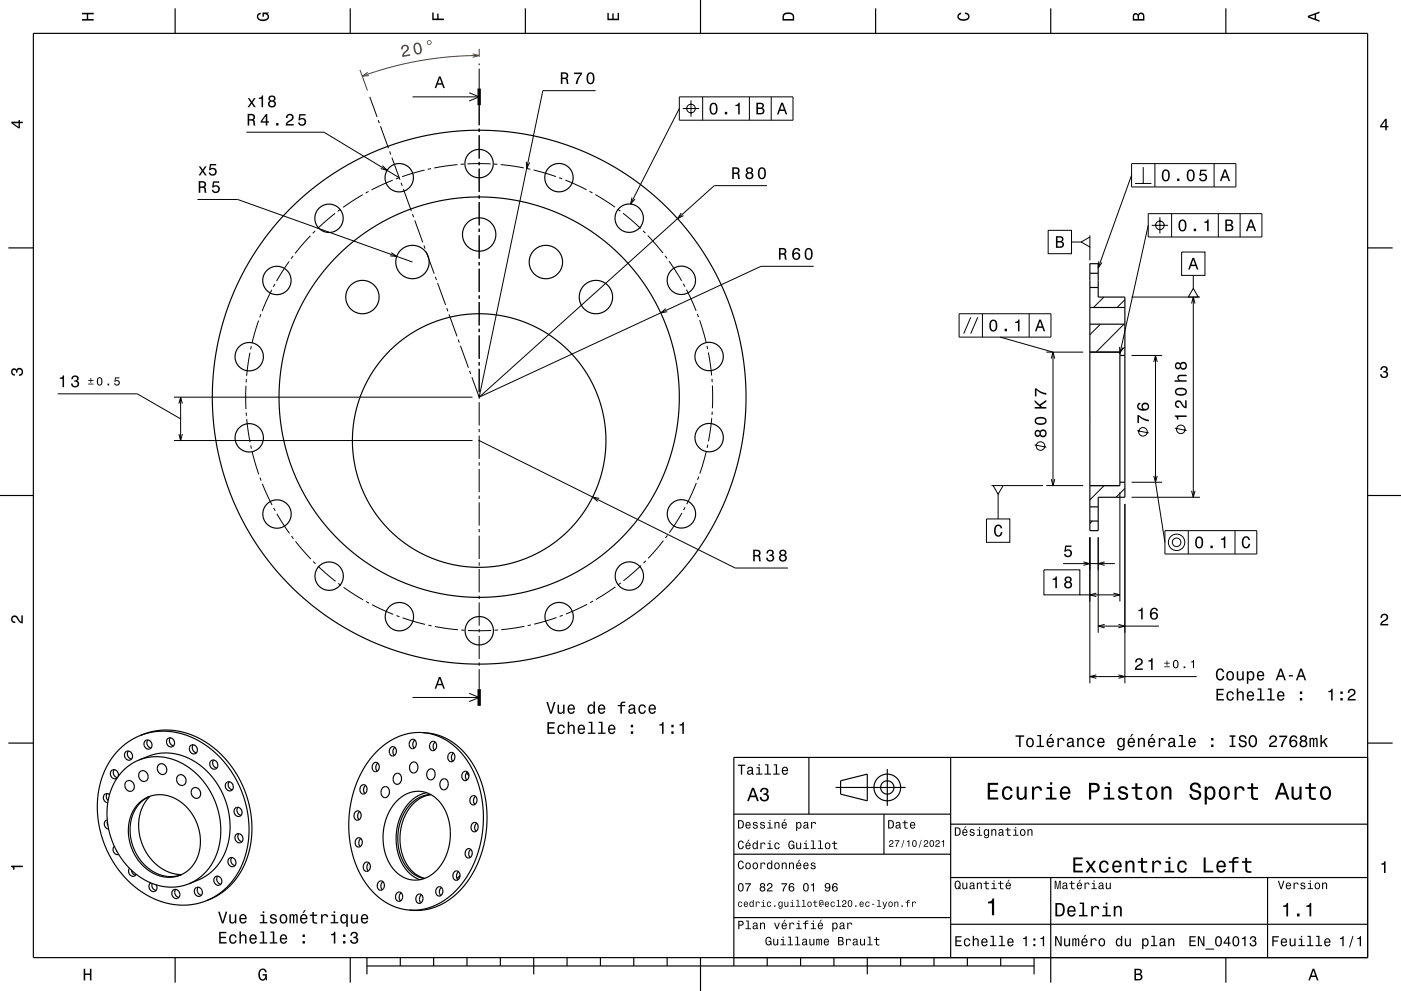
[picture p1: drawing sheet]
<svg xmlns="http://www.w3.org/2000/svg" width="420mm" height="297mm" viewBox="0 0 420 297" stroke-linecap="round" stroke-linejoin="round" font-family="sans-serif">
<g fill="none" stroke="#000" stroke-width=".3">
<path d="M143.7 19v.5M110.9 29l2.1 6M113.4 36l.3 .9M114.1 37.9l2.4 6.5M123.7 29h20M140.6 27.8l3.1 1.2-3.1 1.3M143.7 20.5v7M143.7 28.5v1M143.7 30.5v7M143.7 38.5v1M178.5 27.2h-15.8l-19 91.8M108.7 58.4l-5.8 3.7"/>
<path d="M110.5 57.4l-.9 .5M116.8 45.4l.4 .9M117.5 47.3l2.4 6.5M117.7 54l-6.3 2.9M119.6 53.3l-.9 .3M120.2 54.8l.4 .9M120.9 56.6l2.4 6.6M127.3 51l-6.8 2M129.2 50.5l-1 .3M137.1 49.3l-6.9 1M139.1 49.2l-1 .1M143.7 40.5v7"/>
<path d="M143.7 48.5v1M143.7 50.5v7M143.7 58.5v1M147.1 49.1h-7M148.1 49.2h1M150.1 49.3l6.9 1M157.8 48.5l.1 2 .9-1.8M158 50.5l1 .2M160 51l6.7 1.9M167.6 53.3l1 .3M169.5 54l6.3 2.9M176.7 57.3l.9 .5"/>
<path d="M178.5 58.3l5.9 3.8M229.9 55.6h-15.8l-70.4 63.4M86.7 78.3l-3.8 5.9M87.9 76.7l-.6 .8M93.1 70.7l-4.6 5.2M94.5 69.2l-.7 .7M100.5 63.9l-5.3 4.6M102.1 62.7l-.8 .6M123.7 64.2l.3 .9M124.3 66l2.4 6.6M127.1 73.6l.3 .9M127.8 75.4l2.4 6.6"/>
<path d="M143.7 60.5v7M143.7 68.5v1M143.7 70.5v7M143.7 78.5v1M185.2 62.7l.8 .6M186.8 63.9l5.3 4.6M192.8 69.2l.7 .7M194.2 70.6l4.6 5.3M199.4 76.7l.6 .8M200.6 78.3l3.7 5.9M204.2 63.9l-1.1 1.6 1.8-.9M243.9 79.8h-15.8l-84.4 39.2"/>
<path d="M326.7 70.5v.5M326.7 74v4M326.8 79l-.1 .1M77.5 96.1l-1.9 6.7M78.2 94.2l-.3 .9M81.5 86.9l-2.9 6.3M82.4 85.1l-.5 .9M130.5 83l.3 .9M131.2 84.8l2.4 6.6M133.9 92.4l.4 .9M134.6 94.2l2.4 6.6M143.7 80.5v7"/>
<path d="M143.7 88.5v1M143.7 90.5v7M143.7 98.5v1M199.6 92.5l-1.5 1.3 1.9-.4M204.8 85l.5 .9M205.8 86.8l2.9 6.4M209.1 94.1l.3 .9M209.7 96l2 6.7M326.7 86.2h.1M329.9 97.2l-3.2 3.1M330.9 89l-3.1 3.2M337 97.2l-8.4 8.3"/>
<path d="M337.2 89.8l-2.3 2.4M339.2 89h20.5M52.1 119h89.6M73.7 115.6v7M73.9 113.6l-.1 1M74.9 105.7l-1 6.9M75.3 103.7l-.2 1M137.4 101.7l.3 1M138 103.6l2.4 6.6M140.8 111.1l.3 1M141.5 113l2.2 6M143.7 100.5v7"/>
<path d="M143.7 108.5v1M143.7 110.5v7M143.7 118.5v1M211.9 103.7l.3 .9M212.4 105.6l.9 6.9M213.4 113.5l.1 1M213.6 115.5v6.9M313.7 105.5h11M337.2 104l-1.5 1.5M339.2 106.5h9.2M52.1 132h89.6M73.8 123.6l.1 1"/>
<path d="M74 125.6l1 6.9M75.2 133.5l.2 1M75.6 135.5l2 6.7M143.7 120.5v7M143.7 128.5v1M143.7 130.5v7M143.7 138.5v1M143.7 132l76.7 38.2h15.8M211.8 135.2l-2 6.7M212.2 133.3l-.2 .9M213.4 125.3l-1 7M213.5 123.4l-.1 .9"/>
<path d="M77.9 143.1l.4 1M78.6 145l3 6.3M82 152.2l.5 .9M83 154l3.8 5.9M143.7 140.5v7M143.7 148.5v1M143.7 150.5v7M143.7 158.5v1M179.6 149.4l-1.9-.4 1.5 1.3M204.4 153.7l-3.7 5.9M205.4 152l-.5 .9M208.8 144.7l-2.9 6.4"/>
<path d="M209.5 142.9l-.4 .9M297.2 145.5h.5M300.7 145.5h12M313.7 145.5h11M327.5 156.2l-.8 .7M331 145.5l-4.3 4.3M335.7 147.5v32.8M337.2 146.4l-2.6 2.6M337.2 151v53.8M339.2 144.5h9.2M339.2 149h20.5M87.4 160.7l.6 .8"/>
<path d="M88.6 162.3l4.6 5.2M93.9 168.3l.7 .7M95.3 169.7l5.3 4.5M101.4 174.8l.8 .6M103 176l5.9 3.8M143.7 160.5v7M143.7 168.5v1M143.7 170.5v7M143.7 178.5v1M184.5 175.9l-5.9 3.8M186.1 174.7l-.8 .6M192.2 169.5l-5.3 4.6"/>
<path d="M193.6 168.1l-.7 .7M198.9 162l-4.6 5.3M200.1 160.5l-.6 .8M326.7 161v43.8M329.2 161v28.6M109.8 180.3l.8 .5M111.5 181.2l6.4 2.9M118.8 184.5l1 .3M120.7 185.2l6.7 1.9M128.4 187.3l1 .3M130.4 187.8l6.9 .9M138.3 188.8l1 .1"/>
<path d="M143.7 180.5v7M143.7 188.5v1M143.7 190.5v7M143.7 198.5v1M147.3 188.9l-7 .1M149.3 188.8l-1 .1M157.2 187.7l-6.9 1M159.2 187.3l-1 .2M166.8 185.1l-6.7 2M168.7 184.4l-.9 .3M176 181.1l-6.4 2.9M177.8 180.2l-.9 .4"/>
<path d="M123.7 209h20M140.6 207.8l3.1 1.2-3.1 1.3M143.7 200.5v6"/>
</g>
<path d="M143.7 14.6v2.4M107.9 21l2.3 6.2" fill="none" stroke="#804000" stroke-width=".3"/>
<g fill="none" stroke="#000" stroke-width=".35">
<path d="M10 10h400v277h-400zM52.5 2.5v7.5M105 2.5v7.5M157.5 2.5v7.5M210 0v10M262.5 2.5v7.5M315 2.5v7.5M367.5 2.5v7.5M2.5 74.3h7.5M326.7 79h2.5v10h8v60h-8v10h-2.5zM410 74.3h7.5M326.7 81.9h2.5"/>
<path d="M326.7 86.2h2.5M326.7 92.2h10.5M326.7 97.2h10.5M326.7 105.5h9v40h-9M335.7 106.5h1.5M0 148.5h10M326.7 151.9h2.5M326.7 156.2h2.5M335.7 144.5h1.5M410 148.5h10M126.8 219.6l4.1 .6 3.7 1.6 3.5 2.7 2.9 3.4 2.3 4.1 1.7 4.9 .9 5.3v5.5l-.8 5.2-1.7 5.3-2.4 4.6-2.8 3.8-3.6 3.1-3.9 2.1-3.9 1-4.1-.1M126.8 219.6l-4 .2-3.9 1.2-3.5 2.1-3.4 3.2-2.9 3.8-2.2 4.5-1.5 4.9-.8 5.2v5.2l.9 5.4 1.5 4.5 2.2 4.2 2.6 3.4 3.3 2.7 3.7 1.8 3.9 .8"/>
<path d="M126.8 219.6l3.9 .8 3.7 1.8 3.2 2.8 2.7 3.3 2.2 4.3 1.5 4.7 .8 5.1v5.2l-.7 4.9-1.6 5.2-2.3 4.7-2.7 3.6-3.3 3.1-3.7 2.2-3.9 1.2-3.9 .2M2.5 222.7h7.5M32.1 237.8a1.56 1.56 0 0 0 .3 2.1M32.8 238.1a1.25 1.25 0 0 0-1.8 .4 1.25 1.25 0 0 0 .5 1.8l.8 .3M34.2 230.7a1.55 1.55 0 0 0 1 2.4M35.4 232.8a1.3 1.3 0 0 0-.5-1.9 1.3 1.3 0 0 0-1.8 .6 1.38 1.38 0 0 0 .4 1.5 1.38 1.38 0 0 0 1.6 .2M37.7 225.4a1.32 1.32 0 0 1 1.9 .7 1.32 1.32 0 0 1-1.2 1.7 1.56 1.56 0 0 1-.7-2.4zM37.9 234.2a1.6 1.6 0 0 1 2.2 .8 1.6 1.6 0 0 1-1.1 2.2 1.8 1.8 0 0 1-1.1-3zM38.5 225.1a1.55 1.55 0 0 0 .9 2.4M41.7 227.8l3-.9 3.6-.1 3.6 .8 3.1 1.4 3.1 2.2 2.7 2.7 2.2 3.3 1.5 3.1 1.2 3.8 .5 3.7-.2 3.8-.8 3.7-1.5 3.2-1.9 2.7-2.5 2.2-2.7 1.5M41.7 227.8l-2.8 1.4-2.6 2.4-2 2.9-1.3 3.1-.8 3.7-.1 3.7 .5 3.7 1.2 3.8 1.8 3.5 2.1 3 2.8 2.7 3.1 2.1 3.1 1.3 3.6 .7 3.2-.1 3.1-.8M41.7 227.8l4-1.6 3.3-.5 3.6 .2 3.6 1.2 3.5 2.1 3.1 2.7 2.6 3.5 1.9 3.8 1.3 4.3 .4 4.1-.4 4.1-1.2 3.9-1.8 3.3-2.3 2.5-2.6 1.8-4.1 1.7"/>
<path d="M42 220.5l4.2-1.2 4.6-.1 4.3 .9 4.3 1.8 3.9 2.6 3.8 3.7 3 4.2 2.2 4.5 1.6 5 .7 5.1-.2 5.3-1 4.5-1.8 4.4-2.6 3.7-3.3 3-3.8 2M42 220.5l-3.8 2.1-3.3 2.9-2.6 3.7-1.9 4.4-1 4.5-.2 5.1 .7 5.1 1.6 5.2 2.6 5.1 3 4 3.5 3.3 4 2.7 4.6 1.9 4.3 .7 4.2-.1 4.2-1.2M42 220.5l4.4-1.4 4.4-.3 4.7 .8 4.4 1.8 4.2 2.8 3.7 3.5 3.2 4.4 2.3 4.7 1.6 5.2 .6 5.1-.2 5.1-1.1 4.7-2.1 4.5-2.9 3.8-3.3 2.8-4 1.9M42 231.3a1.6 1.6 0 0 1 2.3 .8 1.6 1.6 0 0 1-1.1 2.1 1.79 1.79 0 0 1-1.2-2.9zM43.5 222.1a1.34 1.34 0 0 1 2 .6 1.34 1.34 0 0 1-1.1 1.8 1.54 1.54 0 0 1-.9-2.4zM44.3 221.8a1.55 1.55 0 0 0 1 2.4M44.8 238.7l-1.6 .9-1.7 1.6-1.2 1.8-.8 2.1-.4 2.3-.1 2.5 .4 2.1 .8 2.4 1 2 1.4 2 1.6 1.6 1.9 1.3 2 .9 2.1 .5h2.1l2-.5M45 238.6l-2.1 2.8-.7 1.7-.5 2v4l1 4.1 1.9 3.5 2.9 2.9 1.5 1 1.9 .9 1.9 .5 1.6 .1M47.6 229.2a1.6 1.6 0 0 1 2.3 .8 1.6 1.6 0 0 1-1.2 2.1 1.8 1.8 0 0 1-1.1-2.9zM50.2 221.4a1.32 1.32 0 0 1 2 .7 1.32 1.32 0 0 1-1.2 1.7 1.56 1.56 0 0 1-.8-2.4zM51.1 221.1a1.55 1.55 0 0 0 .9 2.4M53.4 232.5a1.6 1.6 0 0 1 2.2 .8 1.6 1.6 0 0 1-1.1 2.1 1.8 1.8 0 0 1-1.1-2.9z"/>
<path d="M57.1 223.5a1.34 1.34 0 0 1 2 .7 1.34 1.34 0 0 1-1.1 1.8 1.54 1.54 0 0 1-.9-2.5zM57.8 236.3a1.6 1.6 0 0 1 2.2 .8 1.6 1.6 0 0 1-1.1 2.2 1.8 1.8 0 0 1-1.1-3zM57.9 223.2a1.55 1.55 0 0 0 1 2.4M63.2 228.1a1.32 1.32 0 0 1 2 .7 1.32 1.32 0 0 1-1.3 1.7 1.56 1.56 0 0 1-.7-2.4zM64 227.8a1.55 1.55 0 0 0 1 2.4M67.9 234.5a1.35 1.35 0 0 1 1.9 .8 1.35 1.35 0 0 1-1 1.7 1.53 1.53 0 0 1-.9-2.5zM68.7 234.3a1.55 1.55 0 0 0 1 2.4M108.4 235.4a1.12 1.12 0 0 1 1.4 .1 1.12 1.12 0 0 1 .2 1.4 1.09 1.09 0 0 1-1.3 1.1 1.09 1.09 0 0 1-.8-1.5zM109.6 235.4a1.68 1.68 0 0 0-.2 2.4M112 228.8a1.12 1.12 0 0 1 1.4 0 1.12 1.12 0 0 1 .3 1.4 1.09 1.09 0 0 1-1.3 1.1 1.09 1.09 0 0 1-.8-1.5zM113.3 228.7a1.68 1.68 0 0 0-.2 2.4M114.7 236.1a1.28 1.28 0 0 1 1.6-.1 1.28 1.28 0 0 1 .4 1.6 1.28 1.28 0 0 1-1.3 1.4 1.28 1.28 0 0 1-1.2-1.6z"/>
<path d="M117.2 224a1.12 1.12 0 0 1 1.4 .1 1.12 1.12 0 0 1 .2 1.4 1.09 1.09 0 0 1-1.3 1.1 1.09 1.09 0 0 1-.8-1.5zM118.4 232.1a1.28 1.28 0 0 1 1.6 0 1.28 1.28 0 0 1 .4 1.5 1.28 1.28 0 0 1-1.4 1.5 1.28 1.28 0 0 1-1.1-1.7zM118.4 224a1.68 1.68 0 0 0-.2 2.4M123.1 221.8a1.12 1.12 0 0 1 1.4 .1 1.12 1.12 0 0 1 .3 1.4 1.09 1.09 0 0 1-1.3 1.1 1.09 1.09 0 0 1-.8-1.5zM123.3 228.7a1.28 1.28 0 0 1 1.6 0 1.28 1.28 0 0 1 .4 1.5 1.31 1.31 0 0 1-1.6 1.4 1.31 1.31 0 0 1-.9-1.8zM124.4 221.8a1.68 1.68 0 0 0-.2 2.4M127.9 237.6l-1.7 .5-1.6 .8-1.6 1.4-1.3 1.5-1.1 1.8-.9 2-.6 2.1-.3 2.5 .2 4.3 .6 2.1 .8 2 1.1 1.7 1.2 1.4 1.5 1.1 1.7 .8M128.4 230.8a1.27 1.27 0 0 1 1.6-.1 1.27 1.27 0 0 1 .4 1.6 1.28 1.28 0 0 1-1.3 1.4 1.28 1.28 0 0 1-1.2-1.6zM129.1 238.1l-1.7 .2-1.8 .8-1.6 1-1.5 1.5-1.2 1.7-1 2.2-.6 2.1-.4 2.5v2.2l.3 2.4 .7 2.3 .9 1.9 1.2 1.6 1.5 1.4 1.5 .9 1.8 .5M129.2 222.4a1.12 1.12 0 0 1 1.4 .1 1.12 1.12 0 0 1 .3 1.4 1.09 1.09 0 0 1-1.3 1.1 1.09 1.09 0 0 1-.8-1.5zM129.2 238.2l-1.6 .3-1.7 .8-1.5 1.1-1.3 1.4-1.2 1.7-1 2.2-.9 4.3-.1 2.5 .3 2 .7 2.3 .7 1.7 1.1 1.6 1.3 1.4 1.7 1.1 1.6 .6M130.5 222.4a1.68 1.68 0 0 0-.2 2.4"/>
<path d="M132.4 233.8a1.28 1.28 0 0 1 1.6-.1 1.28 1.28 0 0 1 .4 1.6 1.28 1.28 0 0 1-1.4 1.4 1.28 1.28 0 0 1-1.1-1.6zM134.7 225.8a1.12 1.12 0 0 1 1.4 0 1.12 1.12 0 0 1 .2 1.4 1.09 1.09 0 0 1-1.3 1.1 1.09 1.09 0 0 1-.8-1.5zM135.6 228l.2 .1M135.9 225.7a1.68 1.68 0 0 0-.1 2.4M138.9 231.4a1.17 1.17 0 0 1 1.5 .2 1.17 1.17 0 0 1 .1 1.5 1.07 1.07 0 0 1-1.4 .8 1.07 1.07 0 0 1-.7-1.5zM139.9 231.6l.7 .9M140.1 231.4a1.68 1.68 0 0 0-.1 2.4M141.3 238.7a1.12 1.12 0 0 1 1.4 .1 1.12 1.12 0 0 1 .3 1.3 1.09 1.09 0 0 1-1.3 1.1 1.09 1.09 0 0 1-.8-1.5zM142.6 238.7a1.68 1.68 0 0 0-.2 2.4M242.5 227v17M250.5 236h21M252 234l8-2v8l-8-2z"/>
<path d="M266 230.5v11M285 227v60M410 222.7h7.5M410 227h-190v62.5M32.2 245.7a1.44 1.44 0 0 0-.9 1.6 1.44 1.44 0 0 0 1.3 1.2M32.2 246.1l.2 1.3M34.3 253.6a1.48 1.48 0 0 0-.2 1.7 1.48 1.48 0 0 0 1.5 .8M34.9 254.8l.2 .4M41.6 240.7l1.8-1.4 2-.8 2-.3 2.4 .2 2.1 .6 2 1.1 2 1.7 1.5 1.9 1.3 2.2 .8 2.3 .5 2.7v2.6l-.4 2.3-1 2.3-1.4 2-1.6 1.3-1.6 .9-1.8 .5-2.1 .1-1.9-.3-1.9-.7-2-1.2-1.8-1.6-1.4-1.7-1.1-1.9-.9-2.4-.5-2.1-.1-2.5 .3-2.3 .6-2 .9-1.8zM68.7 257.3a1.33 1.33 0 0 1 1.9 .7 1.33 1.33 0 0 1-1.1 1.7 1.55 1.55 0 0 1-.8-2.4zM69.5 257a1.55 1.55 0 0 0 1 2.4M70.5 242.2a1.33 1.33 0 0 1 2 .7 1.33 1.33 0 0 1-1.2 1.8 1.56 1.56 0 0 1-.8-2.5z"/>
<path d="M70.8 250.1a1.33 1.33 0 0 1 1.9 .7 1.33 1.33 0 0 1-1.1 1.8 1.55 1.55 0 0 1-.8-2.5zM71.3 241.9a1.55 1.55 0 0 0 1 2.5M71.6 249.8a1.55 1.55 0 0 0 1 2.4M106.6 243.3a1.12 1.12 0 0 1 1.4 0 1.12 1.12 0 0 1 .2 1.4 1.09 1.09 0 0 1-1.2 1.1 1.09 1.09 0 0 1-.9-1.4zM106.9 251.3a1.12 1.12 0 0 1 1.4 .1 1.12 1.12 0 0 1 .3 1.4 1.08 1.08 0 0 1-1.3 1.1 1.08 1.08 0 0 1-.8-1.5zM107.1 245.8h.1M107.8 243.2a1.68 1.68 0 0 0-.2 2.5M108.2 251.3a1.68 1.68 0 0 0-.2 2.4M109.4 258.6a1.13 1.13 0 0 1 1.4 .1 1.13 1.13 0 0 1 .2 1.4 1.08 1.08 0 0 1-1.3 1.1 1.08 1.08 0 0 1-.8-1.5zM110.6 258.6a1.68 1.68 0 0 0-.2 2.4M119 240l1.9-1.5 2.2-1 2.3-.4 2.1 .3 2.1 1 1.9 1.6 1.5 2.1 1.2 2.5 .6 2.6 .2 3-.3 3-.8 2.8-1.2 2.6-1.7 2.1-2.1 1.8-2 .9-1.5 .3h-1.8l-1.7-.4-1.5-.7-1.5-1.1-1.3-1.4-1-1.7-.9-1.9-.8-4.3 .2-4.4 .7-2.4 .8-2 1.2-2zM139.9 254.6a1.11 1.11 0 0 1 1.4 0 1.11 1.11 0 0 1 .2 1.4 1.09 1.09 0 0 1-1.2 1.1 1.09 1.09 0 0 1-.9-1.4z"/>
<path d="M141.1 254.6a1.68 1.68 0 0 0-.1 2.4M141.7 246.8a1.12 1.12 0 0 1 1.4 0 1.12 1.12 0 0 1 .2 1.4 1.09 1.09 0 0 1-1.3 1.1 1.09 1.09 0 0 1-.8-1.5zM142.4 246.5h.1M142.9 246.7a1.68 1.68 0 0 0-.2 2.4M220 244h65M220 256h65M265 244v12M285 247h125M38.8 260.2a1.35 1.35 0 0 0 .1 2 1.35 1.35 0 0 0 1.9-.2M39.4 260.8a1.56 1.56 0 0 0 1.3 1.5M45.2 264.6a1.37 1.37 0 0 0-.3 2 1.37 1.37 0 0 0 2 .2l.2-.8-.3-.8M45.6 264.8a1.58 1.58 0 0 0 1.2 2.1"/>
<path d="M51.8 266.8a1.33 1.33 0 0 1 2 .7 1.33 1.33 0 0 1-1.1 1.8 1.55 1.55 0 0 1-.9-2.5zM52.7 266.5a1.55 1.55 0 0 0 .9 2.5M58.6 266.2a1.33 1.33 0 0 1 2 .7 1.33 1.33 0 0 1-1.2 1.7 1.56 1.56 0 0 1-.8-2.4zM59.4 265.9a1.55 1.55 0 0 0 1 2.4M64.4 262.9a1.33 1.33 0 0 1 2 .7 1.33 1.33 0 0 1-1.2 1.7 1.55 1.55 0 0 1-.8-2.4zM65.3 262.6a1.55 1.55 0 0 0 .9 2.4M113.6 264.3a1.13 1.13 0 0 1 1.4 .1 1.13 1.13 0 0 1 .2 1.4 1.08 1.08 0 0 1-1.3 1 1.08 1.08 0 0 1-.8-1.5zM114.8 264.2a1.68 1.68 0 0 0-.2 2.5M119 267.6a1.21 1.21 0 0 1 1.6 .3 1.21 1.21 0 0 1-.1 1.6 1.06 1.06 0 0 1-1.4 .6 1.06 1.06 0 0 1-.5-1.4zM120.3 267.6a1.68 1.68 0 0 0-.2 2.4M125.1 268.2a1.16 1.16 0 0 1 1.5 .2 1.16 1.16 0 0 1 .1 1.5 1.07 1.07 0 0 1-1.3 .8 1.07 1.07 0 0 1-.7-1.4zM126.4 268.2a1.68 1.68 0 0 0-.2 2.4"/>
<path d="M131.1 266a1.16 1.16 0 0 1 1.5 .2 1.16 1.16 0 0 1 .1 1.5 1.07 1.07 0 0 1-1.4 .8 1.07 1.07 0 0 1-.7-1.4zM132.3 266a1.68 1.68 0 0 0-.1 2.4M136.2 261.3a1.17 1.17 0 0 1 1.5 .2 1.17 1.17 0 0 1 .1 1.5 1.07 1.07 0 0 1-1.3 .8 1.07 1.07 0 0 1-.7-1.4zM137.5 261.2a1.68 1.68 0 0 0-.2 2.5M137.9 262.4l-.9 .9M220 275h65M285 277h125M285 263h125M315 263v31.5M380 263v24M52.5 287v7.5M105 287v7.5"/>
<path d="M110 289.5h200M110 287v5M120 287v2.5M130 287v2.5M140 287v2.5M150 287v2.5M160 287v5M170 287v2.5M180 287v2.5M190 287v2.5M200 287v2.5M210 287v10"/>
<path d="M230 287v2.5M240 287v2.5M250 287v2.5M260 287v5M270 287v2.5M280 287v2.5M290 287v2.5M300 287v2.5M310 287v5M367.5 287v7.5"/>
<circle cx="119.7" cy="53.3" r="4.2"/>
<circle cx="143.6" cy="49" r="4.3"/>
<circle cx="167.6" cy="53.2" r="4.2"/>
<circle cx="98.6" cy="65.4" r="4.3"/>
<circle cx="123.7" cy="78.5" r="5"/>
<circle cx="143.6" cy="70.3" r="5"/>
<circle cx="163.6" cy="78.5" r="5"/>
<circle cx="188.6" cy="65.4" r="4.2"/>
<circle cx="83" cy="84.1" r="4.3"/>
<circle cx="108.7" cy="89" r="5"/>
<circle cx="178.6" cy="89" r="5"/>
<circle cx="204.3" cy="84" r="4.2"/>
<circle cx="74.7" cy="106.9" r="4.3"/>
<circle cx="143.7" cy="119" r="80"/>
<circle cx="143.7" cy="119" r="60"/>
<circle cx="212.6" cy="106.8" r="4.3"/>
<circle cx="74.7" cy="131.2" r="4.3"/>
<circle cx="143.7" cy="132" r="38"/>
<circle cx="212.6" cy="131.2" r="4.3"/>
<circle cx="83" cy="154.1" r="4.2"/>
<circle cx="204.3" cy="154" r="4.3"/>
<circle cx="98.7" cy="172.7" r="4.3"/>
<circle cx="188.7" cy="172.6" r="4.3"/>
<circle cx="119.7" cy="184.8" r="4.3"/>
<circle cx="143.7" cy="189" r="4.3"/>
<circle cx="167.6" cy="184.8" r="4.2"/>
<circle cx="266" cy="236" r="4"/>
<circle cx="266" cy="236" r="2"/>
</g>
<g fill="#000">
<path d="M24.6 3.8h3.5v.5h-1.7v1.4h1.7v.5h-3.5v-.5h1.4v-1.4h-1.4z" fill-rule="evenodd"/>
<path d="M77.3 4.2l.8-.4v.5l-.3 .1a.68 .68 0 0 0-.4 .6 .68 .68 0 0 0 .4 .6 1.68 1.68 0 0 0 2.4-.6 .93 .93 0 0 0-1.1-.8v.8h-.4v-1.3h1.9v.3l-.5 .1 .4 .4a1.19 1.19 0 0 1-.9 1.7 1.9 1.9 0 0 1-2.6-1.3z" fill-rule="evenodd"/>
<path d="M129.6 3.8h.4v1.8h1.1v-1.5h.4v1.5h1.6v.4h-3.5z" fill-rule="evenodd"/>
<path d="M182.1 3.9h.4v1.7h1.1v-1.6h.4v1.6h1.2v-1.8h.4v2.3h-3.5z" fill-rule="evenodd"/>
<path d="M235 4a2.21 2.21 0 0 0-.4 2.2h3.5v-1.2a1.92 1.92 0 0 0-3.1-1zM235.3 4.4l.4-.2a1.45 1.45 0 0 1 2 .8v.7h-2.7l.1-1z" fill-rule="evenodd"/>
<path d="M287.3 4.2l.8-.4v.4l-.3 .1a.66 .66 0 0 0-.4 .6 .66 .66 0 0 0 .4 .6 1.69 1.69 0 0 0 2.5-.5 .9 .9 0 0 0-1-.8v-.5a1.24 1.24 0 0 1 1.4 1.1 1.24 1.24 0 0 1-1.1 1.4 1.93 1.93 0 0 1-2.6-1.2z" fill-rule="evenodd"/>
<path d="M339.8 4.2l-.2 2h3.5v-1.4a.98 .98 0 0 0-.7-1 .98 .98 0 0 0-1.2 .6 .84 .84 0 0 0-1.4-.2zM340.1 4.5l.4-.1 .4 .1 .1 1.2h-1zM341.6 4.4l.4-.2a.58 .58 0 0 1 .7 .7v.8h-1.2z" fill-rule="evenodd"/>
<path d="M392.1 4.7v.6l3.5 1.2v-.4l-1-.4v-1.4l1-.4v-.4zM392.6 5l1.5-.5v1z" fill-rule="evenodd"/>
<path d="M3.4 36.5v.4l2.1 1.6h.5v-1.6h.8v-.4h-.8v-.5h-.4v.5zM4 36.9h1.6v1.1z" fill-rule="evenodd"/>
<path d="M168.1 21.7v3.5h.5v-1.5l1.1 .1 .2 1.4h.6l-.3-1.5-.3-.2a.97 .97 0 0 0 .4-1.2 .97 .97 0 0 0-1-.6zM168.6 22.1h.6a.6 .6 0 0 1 .7 .6 .6 .6 0 0 1-.8 .6h-.5z" fill-rule="evenodd"/>
<path d="M172.1 21.7v.5h1.9a5.2 5.2 0 0 0-1.4 3h.5a5.2 5.2 0 0 1 1.4-3v-.5zM176.1 22.1a2.02 2.02 0 0 0 .9 3.2 2.03 2.03 0 0 0 .9-3.2 1.11 1.11 0 0 0-1.8 0zM176.7 22.2h.7a2.37 2.37 0 0 1 0 2.6h-.7a2.37 2.37 0 0 1 0-2.6z" fill-rule="evenodd"/>
<path d="M415.3 35.6l-1.6 2.1v.5h1.6v.8h.4v-.8h.5v-.4h-.5v-2.2zM415.3 36.2v1.6h-1.1z" fill-rule="evenodd"/>
<path d="M219.5 50.1v3.5h.5v-1.4h1l.3 1.4h.6l-.3-1.4-.3-.3a.97 .97 0 0 0 .4-1.1 .97 .97 0 0 0-1-.7zM220 50.6h.6a.6 .6 0 0 1 .7 .6 .6 .6 0 0 1-.8 .5h-.5z" fill-rule="evenodd"/>
<path d="M223.9 50.4l-.2 .3a.8 .8 0 0 0 .4 1 1.09 1.09 0 0 0-.2 1.7 1.09 1.09 0 0 0 1.6 0 1.09 1.09 0 0 0-.2-1.7 .95 .95 0 0 0 .3-1.3 .95 .95 0 0 0-1.4-.2zM224 52.7a.71 .71 0 0 1 1.4 0 .71 .71 0 0 1-1.4 0zM224.1 51.1a.6 .6 0 0 1 1.2 0 .6 .6 0 0 1-1.2 0zM227.5 50.6a2.02 2.02 0 0 0 .9 3.1 2.03 2.03 0 0 0 .9-3.1 1.11 1.11 0 0 0-1.8 0zM228.1 50.6h.6a2.37 2.37 0 0 1 0 2.6h-.6a2.37 2.37 0 0 1 0-2.6z" fill-rule="evenodd"/>
<path d="M233.5 74.3v3.5h.5v-1.5l1 .1 .3 1.4h.6l-.3-1.5-.3-.2a.97 .97 0 0 0 .4-1.1 .97 .97 0 0 0-1-.7zM234 74.7h.6a.6 .6 0 0 1 .7 .6 .6 .6 0 0 1-.8 .6h-.5z" fill-rule="evenodd"/>
<path d="M238 74.6a2.4 2.4 0 0 0 .2 3.2 1.16 1.16 0 0 0 1.5-.3 1.16 1.16 0 0 0-.2-1.6 1.16 1.16 0 0 0-1.5 .1 1.02 1.02 0 0 1 .8-1.3l.4 .1 .2 .5h.5a1.11 1.11 0 0 0-.7-1 1.11 1.11 0 0 0-1.2 .3zM237.9 76.8a.75 .75 0 0 1 1.5 0 .75 .75 0 0 1-1.5 0zM241.5 74.8a2.02 2.02 0 0 0 .9 3.1 2.04 2.04 0 0 0 .9-3.2 1.11 1.11 0 0 0-1.8 .1zM242.1 74.8h.7a2.38 2.38 0 0 1 0 2.6h-.7a2.38 2.38 0 0 1 0-2.6z" fill-rule="evenodd"/>
<path d="M3.6 110.6a.86 .86 0 0 1 1.4 .2 1.12 1.12 0 0 1 1.5-.4 1.12 1.12 0 0 1 .3 1.6l-.5 .6-.6 .1v-.5a.72 .72 0 0 0 .9-.6 .72 .72 0 0 0-.8-.8 .72 .72 0 0 0-.6 .9h-.4a.62 .62 0 0 0-.4-.8 .62 .62 0 0 0-.8 .5 .62 .62 0 0 0 .5 .7h.4l-.1 .5a1.17 1.17 0 0 1-1-.7 1.17 1.17 0 0 1 .2-1.3z" fill-rule="evenodd"/>
<path d="M414.1 110a1.01 1.01 0 0 1 1.5-.2 1.01 1.01 0 0 1 0 1.6 1.12 1.12 0 0 1 .4 1.5 1.12 1.12 0 0 1-1.6 .3l-.6-.5-.1-.6h.5a.72 .72 0 0 0 .7 .9 .72 .72 0 0 0 .7-.8 .72 .72 0 0 0-.9-.6v-.4a.62 .62 0 0 0 .8-.4 .62 .62 0 0 0-.5-.8 .62 .62 0 0 0-.7 .5v.4h-.5z" fill-rule="evenodd"/>
<path d="M143.5 131.8h.3v.4h-.3z" fill-rule="evenodd"/>
<path d="M225.8 164.7v3.5h.5v-1.4h1l.3 1.4h.5l-.2-1.4-.3-.3a.97 .97 0 0 0 .4-1.1 .97 .97 0 0 0-1-.7zM226.3 165.2h.5a.6 .6 0 0 1 .7 .6 .6 .6 0 0 1-.7 .5h-.5z" fill-rule="evenodd"/>
<path d="M230.1 165l-.3 .9h.4a.62 .62 0 0 1 .4-.8 .62 .62 0 0 1 .7 .3 .62 .62 0 0 1-.2 .8h-.5v.4a.74 .74 0 0 1 1 .6 .74 .74 0 0 1-.8 .9 .74 .74 0 0 1-.6-1h-.5a1.18 1.18 0 0 0 1.5 1.2 1.18 1.18 0 0 0 .6-1.8l-.2-.1a1.01 1.01 0 0 0 0-1.6 1.01 1.01 0 0 0-1.5 .2zM233.9 165l-.2 .3a.8 .8 0 0 0 .4 1 1.09 1.09 0 0 0-.2 1.7 1.09 1.09 0 0 0 1.6 0 1.09 1.09 0 0 0-.2-1.7 .95 .95 0 0 0 .3-1.3 .95 .95 0 0 0-1.4-.2zM234 167.3a.71 .71 0 0 1 1.4 0 .71 .71 0 0 1-1.4 0zM234.1 165.7a.6 .6 0 0 1 1.2 0 .6 .6 0 0 1-1.2 0z" fill-rule="evenodd"/>
<path d="M3.6 184.7a1.22 1.22 0 0 1 2 .8l.8 .8v-1.9h.4v2.4a2.76 2.76 0 0 1-2-1.8 .69 .69 0 0 0-1.1 .5 .69 .69 0 0 0 .9 .8v.4a1.19 1.19 0 0 1-1.2-.6 1.19 1.19 0 0 1 .2-1.4z" fill-rule="evenodd"/>
<path d="M414.2 184.2a1.18 1.18 0 0 1 1.9 .3 1.18 1.18 0 0 1-1 1.7l-.8 .8h1.9v.4h-2.4a2.76 2.76 0 0 1 1.8-2 .69 .69 0 0 0-.5-1.1 .69 .69 0 0 0-.8 .9h-.4z" fill-rule="evenodd"/>
<path d="M221.2 229.2v.3h.9v2.7h.4v-2.7h.9v-.3zM224.3 230l-.3 .5h.4a.47 .47 0 0 1 .5-.4 .47 .47 0 0 1 .4 .6l-.2 .1a.78 .78 0 0 0-1.1 .4 .78 .78 0 0 0 .6 1l.8-.3 .1 .2 .5 .1v-.3l-.3-.1v-1.3a.87 .87 0 0 0-.6-.7 .87 .87 0 0 0-.8 .2zM224.4 231.3l.9-.3v.4a.51 .51 0 0 1-.5 .5 .51 .51 0 0 1-.5-.5zM226.8 229.9v.3h.6v1.6h-.8v.4h2v-.4h-.8v-1.9zM227.4 229.1v.4h.4v-.4zM229.4 229.1v.3h.6v2.4h-.8v.4h1.9v-.4h-.8v-2.7zM232 229.1v.3h.6v2.4h-.8v.4h1.9v-.4h-.7v-2.7zM234.6 230.1a1.24 1.24 0 0 0-.2 1.4 1.24 1.24 0 0 0 1.2 .7l.6-.7h-.3l-.6 .4a.64 .64 0 0 1-.5-.8h1.5v-.2a.96 .96 0 0 0-.5-1 .96 .96 0 0 0-1.2 .2zM234.9 230.3l.7-.2 .3 .7h-1.1z" fill-rule="evenodd"/>
<path d="M296.1 234.6v5h3.2v-.6h-2.5v-1.7h2.2v-.6h-2.2v-1.5h2.4v-.6zM300.8 236.2a2.18 2.18 0 0 0 1.2 3.6 1.51 1.51 0 0 0 1.6-1.6h-.6a.95 .95 0 0 1-.9 1 .95 .95 0 0 1-1-.9 1.6 1.6 0 0 1 .9-2.1 .86 .86 0 0 1 .9 .8h.7a1.56 1.56 0 0 0-1.1-1.3 1.56 1.56 0 0 0-1.7 .5zM304.8 235.8v2.5a1.27 1.27 0 0 0 .9 1.4 1.27 1.27 0 0 0 1.5-.7v.6h.6v-3.8h-.6v2.2a.92 .92 0 0 1-.6 1.1 .92 .92 0 0 1-1.2-.4v-2.9zM309.4 235.8v3.8h.6v-2.2a.95 .95 0 0 1 .5-1.1 .95 .95 0 0 1 1.2 .3l.1 .4h.6a1.28 1.28 0 0 0-1-1.4 1.28 1.28 0 0 0-1.4 .8v-.6zM313.8 235.9v.5h1v2.7h-1.3v.5h3.2v-.5h-1.3v-3.2zM314.8 234.4v.8h.6v-.8zM318.1 236.2a2.2 2.2 0 0 0 1.2 3.6 1.51 1.51 0 0 0 1.5-1.3h-.6l-.3 .5-.5 .2a1.08 1.08 0 0 1-1-1.3h2.5a1.66 1.66 0 0 0-.7-2 1.66 1.66 0 0 0-2.1 .3zM318.6 236.5a.94 .94 0 0 1 1.2-.2 .94 .94 0 0 1 .5 1h-1.9zM326.5 234.6v5h.6v-2.1a1.92 1.92 0 0 0 2.6-1.4 1.33 1.33 0 0 0-1.5-1.5zM327.1 235.2a1.6 1.6 0 0 1 1.8 .5 .86 .86 0 0 1 0 .9 .86 .86 0 0 1-.9 .3h-.9zM331.1 235.9v.5h1v2.7h-1.3v.5h3.3v-.5h-1.3v-3.2zM332.1 234.4v.8h.7v-.8zM335.6 235.9a1.08 1.08 0 0 0-.3 1.2 1.08 1.08 0 0 0 1 .7l1.2 .5a.91 .91 0 0 1-.8 1 .91 .91 0 0 1-1-.9h-.6a1.52 1.52 0 0 0 1.7 1.3 1.52 1.52 0 0 0 1.3-1.7l-.5-.5-1.6-.4a.76 .76 0 0 1 .6-1 .76 .76 0 0 1 .9 .7h.6a1.47 1.47 0 0 0-1-1.2 1.47 1.47 0 0 0-1.5 .3zM340.4 234.7v1.2h-1.1v.5h1.1v2.6a1.49 1.49 0 0 0 2 .7v-.5a.97 .97 0 0 1-1.4-.5v-2.3h1.4v-.5h-1.4v-1.2zM344.1 236.2a2.18 2.18 0 0 0 1.2 3.6 2.12 2.12 0 0 0 1.7-2.1 2.12 2.12 0 0 0-1.7-2.1l-.7 .2zM344.6 236.6a.96 .96 0 0 1 1-.4 .96 .96 0 0 1 .7 .8 1.59 1.59 0 0 1-1 2.2 1.67 1.67 0 0 1-.7-2.6zM348.2 235.8v3.8h.6v-2.2a.91 .91 0 0 1 .6-1.1 .91 .91 0 0 1 1.1 .5v2.8h.7v-2.5a1.27 1.27 0 0 0-.9-1.4 1.27 1.27 0 0 0-1.5 .6v-.5zM357.1 234.9a1.37 1.37 0 0 0-.3 1.5 1.37 1.37 0 0 0 1.3 .9 1.1 1.1 0 0 1 1.3 1.3 1.19 1.19 0 0 1-1.3 .5 1.19 1.19 0 0 1-.9-1.1h-.7a1.73 1.73 0 0 0 2.2 1.8 1.73 1.73 0 0 0 1-2.6l-1.1-.4a1.02 1.02 0 0 1-1.2-.9 .99 .99 0 0 1 1.1-.8 .99 .99 0 0 1 .8 1h.7a1.66 1.66 0 0 0-1-1.6 1.66 1.66 0 0 0-1.9 .4zM361.2 235.8v5.3h.6v-2.1a1.32 1.32 0 0 0 1.4 .7 1.32 1.32 0 0 0 1.1-1.1 2.15 2.15 0 0 0-1.4-3l-.6 .2-.5 .5v-.5zM362.1 236.6a.9 .9 0 0 1 .9-.4 .9 .9 0 0 1 .7 .8 1.61 1.61 0 0 1-.9 2.2 1.69 1.69 0 0 1-.7-2.6zM365.8 236.2a2.18 2.18 0 0 0 1.2 3.6 2.16 2.16 0 0 0 1.8-1.8 2.16 2.16 0 0 0-1.1-2.2h-1.4zM366.3 236.6a.96 .96 0 0 1 1-.4 .96 .96 0 0 1 .7 .8 1.59 1.59 0 0 1-1 2.2 1.67 1.67 0 0 1-.7-2.6zM370.1 235.8v3.8h.6v-2.2a.95 .95 0 0 1 .5-1.1 .95 .95 0 0 1 1.2 .3l.1 .4h.6a1.28 1.28 0 0 0-1-1.4 1.28 1.28 0 0 0-1.4 .8v-.6zM375.1 234.7v1.2h-1.1v.5h1.1v2.6a1.49 1.49 0 0 0 2 .7v-.5a.98 .98 0 0 1-1.4-.5v-2.3h1.4v-.5h-1.4v-1.2zM384 234.6l-1.8 5h.6l.6-1.5h2l.5 1.5h.7l-1.9-5zM384.4 235.3l.7 2.2h-1.5zM387.2 235.8v2.5a1.27 1.27 0 0 0 .9 1.4 1.27 1.27 0 0 0 1.5-.7v.6h.6v-3.8h-.6v2.2a.92 .92 0 0 1-.6 1.1 .92 .92 0 0 1-1.1-.4l-.1-2.9zM392.4 234.7v1.2h-1.1v.5h1.1v2.6a1.49 1.49 0 0 0 2.1 .7v-.5a.97 .97 0 0 1-1.4-.5l-.1-2.3h1.5v-.5h-1.5v-1.2zM396.1 236.2a2.18 2.18 0 0 0 1.3 3.6 2.16 2.16 0 0 0 1.7-1.8 2.16 2.16 0 0 0-1-2.2h-1.4zM396.6 236.6a.96 .96 0 0 1 1-.4 .96 .96 0 0 1 .7 .8 1.59 1.59 0 0 1-.9 2.2 1.67 1.67 0 0 1-.8-2.6z" fill-rule="evenodd"/>
<path d="M3.3 259.4h3.5v.5h-2.5v.8h-.3a.77 .77 0 0 0-.7-.9z" fill-rule="evenodd"/>
<path d="M221.2 245.8v2.5h.9a1.28 1.28 0 0 0 1-1.2 1.28 1.28 0 0 0-1-1.3zM221.6 246.1a.96 .96 0 0 1 1.1 1 .96 .96 0 0 1-1.1 .9zM223.7 246.6a.98 .98 0 0 0-.2 1.3 .98 .98 0 0 0 1.3 .3l.2-.4-.9 .3-.3-.7 1.3-.1a.8 .8 0 0 0-.5-.9 .8 .8 0 0 0-.9 .2zM223.9 246.7l.6-.1 .2 .6h-.9zM225.9 246.5l-.2 .4 .1 .3 1 .4a.43 .43 0 0 1-.4 .5 .43 .43 0 0 1-.4-.4h-.3a.7 .7 0 0 0 .9 .7 .7 .7 0 0 0 .3-1.1l-.8-.3a.38 .38 0 0 1 .3-.5 .38 .38 0 0 1 .4 .4h.3l-.4-.6zM228 246.5l-.1 .4 .1 .3 1 .4a.43 .43 0 0 1-.4 .5 .43 .43 0 0 1-.5-.4h-.3a.7 .7 0 0 0 1 .7 .7 .7 0 0 0 .2-1.1l-.7-.3a.38 .38 0 0 1 .3-.5 .38 .38 0 0 1 .4 .4h.3l-.4-.6zM230.2 246.4v.3h.5v1.3h-.7v.3h1.6v-.3h-.6v-1.6zM230.7 245.7v.4h.3v-.4zM232.2 246.4v1.9h.3v-1.1a.45 .45 0 0 1 .4-.6 .45 .45 0 0 1 .5 .5v1.2h.3v-1.3a.63 .63 0 0 0-.5-.7 .63 .63 0 0 0-.7 .4v-.3zM235.2 245.5l-.4 .6 .8-.6zM234.5 246.6a.98 .98 0 0 0-.2 1.3 .98 .98 0 0 0 1.3 .3l.3-.4-1 .3-.3-.7 1.3-.1a.8 .8 0 0 0-.4-.9 .8 .8 0 0 0-1 .2zM234.8 246.7l.5-.1 .3 .6h-1zM238.7 246.4v2.7h.3v-1.1l.1 .2a.67 .67 0 0 0 .7 .1 .67 .67 0 0 0 .4-.5 .91 .91 0 0 0 0-1.1 .91 .91 0 0 0-1-.3l-.2 .3v-.3zM239.1 246.8l.2-.2a.7 .7 0 0 1 .7 .7 .7 .7 0 0 1-.7 .7l-.3-.3zM241.1 246.5l-.2 .4h.3a.39 .39 0 0 1 .4-.3 .39 .39 0 0 1 .3 .5 .73 .73 0 0 0-.9 .3 .73 .73 0 0 0 .1 .9l.9-.2 .1 .2h.4l-.2-1.4a.73 .73 0 0 0-.5-.6 .73 .73 0 0 0-.7 .2zM241.2 247.6l.8-.3v.3a.42 .42 0 0 1-.4 .5 .42 .42 0 0 1-.5-.5zM243.1 246.4v1.9h.4l.1-1.6 .5-.1 .2 .4h.4a.64 .64 0 0 0-.5-.7 .64 .64 0 0 0-.8 .4v-.3z" fill-rule="evenodd"/>
<path d="M221.4 258.2a1.33 1.33 0 0 0-.2 1.5 1.33 1.33 0 0 0 1.3 .8l.5-1h-.3l-.4 .7a1.04 1.04 0 0 1-.8-.9 1.04 1.04 0 0 1 .6-1.1l.5 .5h.4a.85 .85 0 0 0-.6-.8 .85 .85 0 0 0-1 .3zM223.6 258.7a.98 .98 0 0 0-.1 1.4 .98 .98 0 0 0 1.4 .2 .98 .98 0 0 0 .1-1.4 .98 .98 0 0 0-1.4-.2zM223.9 258.9l.1-.1a.71 .71 0 0 1 .8 .7 .71 .71 0 0 1-.8 .7l-.2-.4zM225.8 258.7a.98 .98 0 0 0-.1 1.4 .98 .98 0 0 0 1.3 .2 .98 .98 0 0 0 .2-1.4 .98 .98 0 0 0-1.4-.2zM226 258.9l.2-.1a.71 .71 0 0 1 .7 .7 .71 .71 0 0 1-.7 .7l-.3-.4zM228 258.5v2h.3l.1-1.6 .5-.1 .3 .3h.3a.64 .64 0 0 0-.5-.6 .64 .64 0 0 0-.7 .4v-.4zM230.1 258.7l-.2 .4a.91 .91 0 0 0 .1 1 .91 .91 0 0 0 1 .3l.2-.2v.3h.3v-2.6h-.3v.9l-.6-.3zM230.4 258.9l.1-.1a.7 .7 0 0 1 .7 .7 .7 .7 0 0 1-.7 .7l-.2-.4zM232.3 258.7a.98 .98 0 0 0-.1 1.4 .98 .98 0 0 0 1.3 .2 .98 .98 0 0 0 .2-1.4 .98 .98 0 0 0-1.4-.2zM232.5 258.9l.2-.1a.71 .71 0 0 1 .7 .7 .71 .71 0 0 1-.7 .7l-.3-.4zM234.4 258.5v2h.3v-1.1a.45 .45 0 0 1 .3-.7 .45 .45 0 0 1 .5 .6v1.2h.4v-1.3a.63 .63 0 0 0-.5-.7 .63 .63 0 0 0-.7 .3v-.3zM236.5 258.5v2h.3v-1.1a.45 .45 0 0 1 .4-.7 .45 .45 0 0 1 .5 .6v1.2h.3v-1.3a.64 .64 0 0 0-.4-.7 .64 .64 0 0 0-.8 .3v-.3zM239.5 257.7l-.3 .6 .7-.6zM238.9 258.7a.98 .98 0 0 0-.3 1.4 .98 .98 0 0 0 1.3 .3l.3-.5-.9 .3-.3-.6 1.2-.2a.8 .8 0 0 0-.4-.8 .8 .8 0 0 0-.9 .1zM239.1 258.9l.5-.1 .3 .5h-.9zM241 258.7a.98 .98 0 0 0-.2 1.3 .98 .98 0 0 0 1.3 .4l.3-.5-1 .3-.3-.6 1.3-.2a.8 .8 0 0 0-.4-.8 .8 .8 0 0 0-1 .1zM241.3 258.9l.5-.1 .3 .5h-1zM243.2 258.6l-.2 .4 .2 .4 1 .4a.43 .43 0 0 1-.4 .5 .43 .43 0 0 1-.5-.4h-.3a.7 .7 0 0 0 1 .7 .7 .7 0 0 0 .2-1.2l-.8-.2a.38 .38 0 0 1 .3-.5 .38 .38 0 0 1 .5 .3h.3l-.4-.5z" fill-rule="evenodd"/>
<path d="M221.4 252.2a1.33 1.33 0 0 0-.2 1.5 1.33 1.33 0 0 0 1.3 .8l.5-1h-.3l-.4 .7a1.04 1.04 0 0 1-.8-.9 1.04 1.04 0 0 1 .6-1.1l.5 .5h.4a.85 .85 0 0 0-.6-.8 .85 .85 0 0 0-1 .3zM224.4 251.7l-.4 .6 .7-.6zM223.7 252.7a.98 .98 0 0 0-.2 1.3 .98 .98 0 0 0 1.3 .4l.2-.5-.9 .3-.3-.6 1.3-.2a.8 .8 0 0 0-.5-.8 .8 .8 0 0 0-.9 .1zM223.9 252.9l.6-.1 .2 .5h-.9zM225.8 252.7l-.2 .4a.91 .91 0 0 0 0 1 .91 .91 0 0 0 1 .3l.3-.2v.3h.3v-2.6h-.3v.9l-.6-.3zM226 252.9l.2-.1a.7 .7 0 0 1 .7 .7 .7 .7 0 0 1-.7 .7l-.3-.4zM228 252.5v2h.3l.1-1.6 .5-.1 .3 .3h.3a.64 .64 0 0 0-.5-.6 .64 .64 0 0 0-.7 .4v-.4zM230.2 252.6v.3h.5v1.3h-.7v.3h1.6v-.3h-.6v-1.6zM230.7 251.9v.3h.3v-.3zM232.3 252.7a.98 .98 0 0 0-.1 1.4 .98 .98 0 0 0 1.3 .2l.2-.5h-.3l-.3 .4a.69 .69 0 0 1-.7-.7 .69 .69 0 0 1 .9-.6l.1 .3h.3a.78 .78 0 0 0-.5-.7 .78 .78 0 0 0-.9 .2zM236.6 252.3a1.36 1.36 0 0 0 .8 2.2l.5-.4 .3 .4v-1.4h-.9v.3h.5l-.1 .6a.49 .49 0 0 1-.9 0l-.1-.8a.8 .8 0 0 1 .6-1l.5 .5h.3a.85 .85 0 0 0-.6-.8 .85 .85 0 0 0-.9 .4zM238.7 252.5v1.3a.63 .63 0 0 0 .4 .7 .63 .63 0 0 0 .8-.3v.3h.3v-2h-.3l-.1 1.4-.5 .4-.3-.3v-1.5zM241 252.6v.3h.5v1.3h-.6v.3h1.6v-.3h-.7v-1.6zM241.5 251.9v.3h.3v-.3zM243.2 251.9v.2h.5v2.1h-.7v.3h1.6v-.3h-.6v-2.3zM245.3 251.9v.2h.5v2.1h-.6v.3h1.6v-.3h-.7v-2.3zM247.5 252.7a.98 .98 0 0 0-.2 1.4 .98 .98 0 0 0 1.4 .2 .98 .98 0 0 0 .2-1.4 .98 .98 0 0 0-1.4-.2zM247.7 252.9l.2-.1a.71 .71 0 0 1 .7 .7 .71 .71 0 0 1-.7 .7l-.3-.4zM250 252v.6h-.6v.3h.6v1.3a.74 .74 0 0 0 1 .3v-.3l-.7-.1v-.3v-.9h.7v-.3h-.7v-.6z" fill-rule="evenodd"/>
<path d="M225.4 236.1l-1.4 4h.5l.4-1.2h1.6l.5 1.2h.5l-1.5-4zM225.7 236.7l.7 1.7h-1.3zM228.2 236.4l-.4 1h.6a.71 .71 0 0 1 .3-.9 .71 .71 0 0 1 .9 .3 .71 .71 0 0 1-.2 1h-.5v.4a.82 .82 0 0 1 1 .5 .82 .82 0 0 1-.5 1.1 .82 .82 0 0 1-1.1-.6v-.4h-.5a1.34 1.34 0 0 0 1.7 1.4 1.34 1.34 0 0 0 .7-2.1l-.3-.1a1.11 1.11 0 0 0 .3-1.6 1.11 1.11 0 0 0-1.6-.2z" fill-rule="evenodd"/>
<path d="M266.7 251.9l-.2 .6h.3a.43 .43 0 0 1 .4-.5 .43 .43 0 0 1 .5 .5 .43 .43 0 0 1-.6 .4l-.5 .3-.1 .6h1.4v-.3l-1.1-.1a1.07 1.07 0 0 0 .9-1.5l-.5-.1zM268.3 251.8v.3h1l-.7 1.2-.1 .5h.3l.8-2zM270.9 251.7l-.7 2.3h.2l.7-2.3zM271.9 252.1v.3h.4v1.4h.3v-2zM273.6 252l-.1 .3a.91 .91 0 0 0 0 1.1 .91 .91 0 0 0 .9 .4 1.05 1.05 0 0 0 .5-1.2 1.05 1.05 0 0 0-1.1-.8zM273.9 252.1a.81 .81 0 0 1 .7 .7 .81 .81 0 0 1-.5 .8l-.4-.5zM276.1 251.7l-.7 2.3h.2l.7-2.3zM277.1 251.9l-.2 .6h.3a.43 .43 0 0 1 .4-.5 .43 .43 0 0 1 .5 .5 .43 .43 0 0 1-.6 .4l-.4 .3-.2 .6h1.4v-.3l-1.1-.1a1.07 1.07 0 0 0 .9-1.5l-.5-.1zM278.8 252l-.2 .8a.81 .81 0 0 0 .7 1 1.02 1.02 0 0 0 .8-1.1 1.02 1.02 0 0 0-1.1-.9zM279.1 252.1a.81 .81 0 0 1 .7 .7 .81 .81 0 0 1-.5 .8l-.4-.5zM280.6 251.9l-.2 .6h.3a.43 .43 0 0 1 .4-.5 .43 .43 0 0 1 .4 .5 .43 .43 0 0 1-.5 .4l-.5 .3-.1 .6h1.3v-.3l-1-.1a1.06 1.06 0 0 0 .9-1.5l-.5-.1zM282.3 252.1v.3h.5v1.4h.2v-2z" fill-rule="evenodd"/>
<path d="M266.2 245.8v2.5h.9a1.28 1.28 0 0 0 1-1.2 1.28 1.28 0 0 0-1-1.3zM266.6 246.1a.96 .96 0 0 1 1.1 1 .96 .96 0 0 1-1.1 .9zM268.7 246.5l-.2 .4h.3a.39 .39 0 0 1 .5-.3 .39 .39 0 0 1 .3 .5 .73 .73 0 0 0-1 .3 .73 .73 0 0 0 .2 .9l.9-.2v.2h.4l-.2-1.4a.73 .73 0 0 0-.4-.6 .73 .73 0 0 0-.8 .2zM268.8 247.6l.8-.3v.3a.42 .42 0 0 1-.4 .5 .42 .42 0 0 1-.4-.5zM271.1 245.9v.5h-.5v.3h.5v1.3a.74 .74 0 0 0 1 .4v-.3l-.6-.1-.1-.4v-.9h.7v-.3h-.7v-.5zM273 246.6a.98 .98 0 0 0-.2 1.3 .98 .98 0 0 0 1.3 .3l.3-.4-1 .3-.3-.7 1.3-.1a.8 .8 0 0 0-.4-.9 .8 .8 0 0 0-1 .2zM273.3 246.7l.5-.1 .3 .6h-1z" fill-rule="evenodd"/>
<path d="M286.2 248v2.5h.9a1.28 1.28 0 0 0 1-1.3 1.28 1.28 0 0 0-1-1.2zM286.6 248.3a.96 .96 0 0 1 1.1 .9 .96 .96 0 0 1-1.1 1zM289.4 247.7l-.4 .6 .7-.6zM288.7 248.7a.98 .98 0 0 0-.2 1.3 .98 .98 0 0 0 1.3 .4l.2-.5-.9 .3-.3-.6 1.3-.2a.8 .8 0 0 0-.5-.8 .8 .8 0 0 0-.9 .1zM288.9 248.9l.6-.1 .2 .5h-.9zM290.9 248.6l-.2 .4 .1 .4 1 .4a.43 .43 0 0 1-.4 .5 .43 .43 0 0 1-.4-.4h-.3a.7 .7 0 0 0 .9 .7 .7 .7 0 0 0 .3-1.2l-.8-.2a.38 .38 0 0 1 .3-.5 .38 .38 0 0 1 .4 .4l.3-.1-.4-.5zM293 248.6v.3h.5v1.3h-.7v.3h1.7v-.3h-.7v-1.6zM293.5 247.9v.3h.3v-.3zM295.1 248.7l-.2 .4a.91 .91 0 0 0 .1 1 .91 .91 0 0 0 1 .3l.2-.2a.52 .52 0 0 1-.2 .7 .52 .52 0 0 1-.7-.3h-.3a.78 .78 0 0 0 .9 .6 .78 .78 0 0 0 .6-.8v-1.9h-.3v.3l-.6-.3zM295.4 248.9l.1-.1a.7 .7 0 0 1 .7 .7 .7 .7 0 0 1-.7 .7l-.2-.4zM297.2 248.5v2h.3v-1.4l.5-.3 .3 .2 .1 1.5h.3v-1.3a.63 .63 0 0 0-.5-.7 .63 .63 0 0 0-.7 .3v-.3zM299.6 248.6l-.2 .5h.3a.39 .39 0 0 1 .4-.4 .39 .39 0 0 1 .3 .6 .73 .73 0 0 0-.9 .2 .73 .73 0 0 0 .1 1l.9-.3 .1 .2 .4 .1-.2-1.4a.73 .73 0 0 0-1.2-.5zM299.7 249.7l.8-.2v.3a.42 .42 0 0 1-.4 .5 .42 .42 0 0 1-.5-.5zM301.9 248v.6h-.5v.3h.5l.1 1.3a.75 .75 0 0 0 1 .3v-.3l-.7-.1v-.3v-.9h.7v-.3h-.7v-.6zM303.8 248.6v.3h.5v1.3h-.6v.3h1.6v-.3h-.6v-1.6zM304.3 247.9v.3h.4v-.3zM306 248.7a.98 .98 0 0 0-.2 1.4 .98 .98 0 0 0 1.4 .2 .98 .98 0 0 0 .2-1.4 .98 .98 0 0 0-1.4-.2zM306.2 248.9l.2-.1a.71 .71 0 0 1 .7 .7 .71 .71 0 0 1-.7 .7l-.3-.4zM308 248.5v2h.3l.1-1.4 .5-.3 .3 .2v1.5h.3v-1.3a.63 .63 0 0 0-.4-.7 .63 .63 0 0 0-.8 .3v-.3z" fill-rule="evenodd"/>
<path d="M221.4 265l-.1 .4a1.36 1.36 0 0 0 .8 1.8 1.4 1.4 0 0 0 .8-1.3 1.4 1.4 0 0 0-.8-1.3zM221.8 265l.3-.1a1.22 1.22 0 0 1 0 2l-.5-.5v-.9zM223.4 264.7v.3h1.4l-.9 1.6-.1 .6h.3l1-2.5zM228 264.8l-.2 .7 .3 .3a.78 .78 0 0 0-.1 1.2 .78 .78 0 0 0 1.2 0 .78 .78 0 0 0-.2-1.2 .72 .72 0 0 0 .1-1.1 .72 .72 0 0 0-1.1 .1zM228.1 266.5a.51 .51 0 0 1 1 0 .51 .51 0 0 1-1 0zM228.2 265.3a.42 .42 0 0 1 .8 0 .42 .42 0 0 1-.8 0zM230.2 264.9l-.3 .6h.4a.5 .5 0 0 1 .3-.6 .5 .5 0 0 1 .6 .4 .5 .5 0 0 1-.3 .6l-.8 .6-.2 .7h1.7v-.4h-1.4l.6-.5a.84 .84 0 0 0 .7-1.2 .84 .84 0 0 0-1.3-.2zM234.3 264.7v.3h1.3l-.9 1.6-.1 .6h.4l1-2.5zM236.8 264.8a1.72 1.72 0 0 0 .1 2.3 .83 .83 0 0 0 1.1-.2 .83 .83 0 0 0-.1-1.1 .83 .83 0 0 0-1.1 0 .74 .74 0 0 1 .5-.9l.5 .4h.3a.8 .8 0 0 0-.5-.6 .8 .8 0 0 0-.8 .1zM236.7 266.4a.55 .55 0 0 1 1.1 0 .55 .55 0 0 1-1.1 0zM241 265a1.44 1.44 0 0 0 .6 2.2 1.4 1.4 0 0 0 .9-1.3 1.4 1.4 0 0 0-.9-1.3zM241.4 265l.2-.1a1.22 1.22 0 0 1 0 2l-.5-.5v-.9zM243.1 265.1v.3h.6v1.8h.3v-2.6zM247.5 264.9a.82 .82 0 0 0-.1 1.2 .82 .82 0 0 0 1.2-.1 .73 .73 0 0 1-.6 .9l-.4-.4h-.4a.94 .94 0 0 0 1.3 .6 .94 .94 0 0 0 .5-1.3 .93 .93 0 0 0-.4-1 .93 .93 0 0 0-1.1 .1zM247.6 265.5a.53 .53 0 0 1 1 0 .53 .53 0 0 1-1 0zM249.8 264.8a1.71 1.71 0 0 0 .1 2.3 .83 .83 0 0 0 1.1-.2 .83 .83 0 0 0-.1-1.1 .83 .83 0 0 0-1.1 0 .74 .74 0 0 1 .6-.9l.7 .4a.79 .79 0 0 0-.5-.6 .79 .79 0 0 0-.8 .1zM249.7 266.4a.55 .55 0 0 1 1.1 0 .55 .55 0 0 1-1.1 0z" fill-rule="evenodd"/>
<path d="M221.3 276v2.5h.4v-1.1a.8 .8 0 0 0 1.2-.4 .8 .8 0 0 0-.7-1zM221.7 276.3h.4a.43 .43 0 0 1 .5 .4 .43 .43 0 0 1-.5 .4h-.4zM223.6 275.9v.3h.5v2h-.6v.3h1.6v-.3h-.6v-2.3zM225.9 276.6l-.2 .5h.3a.39 .39 0 0 1 .5-.4 .39 .39 0 0 1 .2 .6 .73 .73 0 0 0-.9 .2 .73 .73 0 0 0 .1 1l.9-.3 .1 .2 .4 .1-.2-1.4a.73 .73 0 0 0-1.2-.5zM226 277.7l.8-.2v.3a.42 .42 0 0 1-.4 .5 .42 .42 0 0 1-.5-.5zM227.8 276.5v2h.4v-1.4l.5-.3 .3 .2v1.5h.3v-1.3a.63 .63 0 0 0-.4-.7 .63 .63 0 0 0-.8 .3v-.3zM232 276.5l.8 2h.3l.7-2h-.3l-.6 1.6-.5-1.6zM235.2 275.7l-.4 .6 .8-.6zM234.5 276.7a.98 .98 0 0 0-.2 1.3 .98 .98 0 0 0 1.3 .4l.3-.5-1 .3-.3-.6 1.3-.2a.8 .8 0 0 0-.4-.8 .8 .8 0 0 0-1 .1zM234.8 276.9l.5-.1 .3 .5h-1zM236.6 276.5v2h.4l.1-1.6 .5-.1 .2 .3h.3a.64 .64 0 0 0-.4-.6 .64 .64 0 0 0-.8 .4v-.4zM238.8 276.6v.3h.5v1.3h-.6v.3h1.6v-.3h-.6v-1.6zM239.3 275.9v.3h.4v-.3zM240.7 276.6v.3h.6v1.6h.3v-1.6h.7v-.3h-.7v-.3l.7-.1v-.3h-.6l-.4 .3v.4zM243.2 276.6v.3h.5v1.3h-.7v.3h1.6v-.3h-.6v-1.6zM243.7 275.9v.3h.3v-.3zM246.1 275.7l-.4 .6 .7-.6zM245.4 276.7a.98 .98 0 0 0-.2 1.3 .98 .98 0 0 0 1.2 .4l.3-.5-.9 .3-.3-.6 1.2-.2a.8 .8 0 0 0-.4-.8 .8 .8 0 0 0-.9 .1zM245.6 276.9l.5-.1 .3 .5h-.9zM249.5 276.5v2.7h.3v-1l.1 .1a.67 .67 0 0 0 .7 .2 .67 .67 0 0 0 .5-.6 .91 .91 0 0 0 0-1 .91 .91 0 0 0-1-.3l-.3 .2v-.3zM250 276.9l.1-.1a.7 .7 0 0 1 .7 .7 .7 .7 0 0 1-.7 .7l-.2-.4zM251.9 276.6l-.2 .5h.3a.39 .39 0 0 1 .5-.4 .39 .39 0 0 1 .3 .6 .73 .73 0 0 0-1 .2 .73 .73 0 0 0 .2 1l.8-.3 .1 .2 .4 .1-.2-1.4a.73 .73 0 0 0-1.2-.5zM252 277.7l.8-.2v.3a.42 .42 0 0 1-.4 .5 .42 .42 0 0 1-.4-.5zM254 276.5v2h.3l.1-1.6 .6-.1 .2 .3h.3a.64 .64 0 0 0-.5-.6 .64 .64 0 0 0-.7 .4v-.4z" fill-rule="evenodd"/>
<path d="M221.4 270.4a.76 .76 0 0 0-.1 1.1 .76 .76 0 0 0 1.2 0v-.3h-.2l-.2 .3a.53 .53 0 0 1-.6-.5 .53 .53 0 0 1 .7-.5l.3 .2-.4-.5zM223.1 270.4a.76 .76 0 0 0-.1 1.1 .76 .76 0 0 0 1.1 0l.1-.2-.7 .3-.3-.5 1-.1a.64 .64 0 0 0-.3-.8 .64 .64 0 0 0-.8 .2zM223.3 270.5l.5-.1 .2 .5h-.8zM224.8 270.4a.78 .78 0 0 0-.2 1 .78 .78 0 0 0 .9 .4l.2-.3v.3h.2v-2.1h-.2v.8l-.5-.3zM225 270.6l.1-.2a.56 .56 0 0 1 .6 .6 .56 .56 0 0 1-.6 .6l-.2-.3zM226.6 270.2v1.6h.2l.1-1.3 .5-.1 .4 .3a.51 .51 0 0 0-.4-.5 .51 .51 0 0 0-.6 .3v-.3zM228.3 270.3v.2h.4v1.1h-.5v.2h1.3v-.2h-.5v-1.3zM228.7 269.7v.3h.3v-.3zM230.1 270.4a.76 .76 0 0 0-.1 1.1 .76 .76 0 0 0 1.1 0l.1-.3h-.3l-.1 .3a.53 .53 0 0 1-.6-.5 .53 .53 0 0 1 .6-.5l.4 .2-.4-.5zM232.1 271.3v.5h.4v-.5zM233.5 270.4a.78 .78 0 0 0-.2 1 .78 .78 0 0 0 .9 .4l.2-.3a.42 .42 0 0 1-.2 .6 .42 .42 0 0 1-.6-.2h-.2a.63 .63 0 0 0 .7 .5 .63 .63 0 0 0 .5-.7v-1.5h-.2v.3l-.5-.3zM233.7 270.6l.1-.2a.56 .56 0 0 1 .6 .6 .56 .56 0 0 1-.6 .6l-.2-.3zM235.1 270.2v1a.51 .51 0 0 0 .4 .6 .51 .51 0 0 0 .6-.3v.3h.2v-1.6h-.2v1.1l-.4 .3-.3-.2v-1.2zM237 270.3v.2h.4v1.1h-.5v.2h1.3v-.2h-.5v-1.3zM237.4 269.7v.3h.3v-.3zM238.7 269.7v.2h.4v1.7h-.5v.2h1.3v-.2h-.5v-1.9zM240.5 269.7v.2h.4v1.7h-.6v.2h1.3v-.2h-.5v-1.9zM242.2 270.4a.76 .76 0 0 0-.1 1.2 .76 .76 0 0 0 1.2-.2l.1-.4a.68 .68 0 0 0-.4-.7 .68 .68 0 0 0-.8 .1zM242.4 270.6a.5 .5 0 0 1 .7 .4 .5 .5 0 0 1-.7 .5zM244.2 269.8v.5h-.5v.2h.5l.1 1.2 .7 .1v-.2l-.5-.1-.1-.3v-.7h.6v-.2h-.6v-.5zM245.8 269.9a1.3 1.3 0 0 0 .4 1.9l.3-.2a.49 .49 0 0 1-.8-.4v-.4a.66 .66 0 0 1 .5-.9l.4 .4a.6 .6 0 0 0-.6 .3 .6 .6 0 0 0 .1 .7l.6-.2 .3 .2-.1-.2a.97 .97 0 0 0-1-1.3zM246.1 270.7l.5-.2-.1 .5-.4 .1zM247.4 270.4a.76 .76 0 0 0-.1 1.1 .76 .76 0 0 0 1.1 0l.1-.2-.8 .3-.2-.5 1-.1a.64 .64 0 0 0-.3-.8 .64 .64 0 0 0-.8 .2zM247.6 270.5l.5-.1 .2 .5h-.8zM249.2 270.4a.76 .76 0 0 0-.1 1.1 .76 .76 0 0 0 1.1 0l.1-.3h-.3l-.1 .3a.53 .53 0 0 1-.7-.5 .53 .53 0 0 1 .7-.5l.4 .2-.4-.5zM250.9 269.7v.2h.4v1.7h-.6v.2h1.3v-.2h-.5v-1.9zM252.6 269.9l-.2 .6h.3a.43 .43 0 0 1 .4-.5 .43 .43 0 0 1 .5 .5 .43 .43 0 0 1-.6 .4l-.5 .3-.1 .6h1.4v-.3l-1.1-.1a1.07 1.07 0 0 0 .9-1.5l-.5-.1zM254.3 270l-.2 .8a.81 .81 0 0 0 .7 1 1.02 1.02 0 0 0 .8-1.1 1.02 1.02 0 0 0-1.1-.9zM254.6 270.1a.81 .81 0 0 1 .7 .7 .81 .81 0 0 1-.5 .8l-.4-.5zM256.4 271.3v.5h.4v-.5zM257.8 270.4a.76 .76 0 0 0-.1 1.1 .76 .76 0 0 0 1.1 0l.1-.2-.7 .3-.3-.5 1-.1a.64 .64 0 0 0-.3-.8 .64 .64 0 0 0-.8 .2zM258 270.5l.5-.1 .2 .5h-.8zM259.6 270.4a.76 .76 0 0 0-.1 1.1 .76 .76 0 0 0 1.1 0l.1-.3h-.3l-.1 .3a.53 .53 0 0 1-.7-.5 .53 .53 0 0 1 .7-.5l.4 .2-.4-.5zM261.4 270.9v.2h.7v-.2zM263 269.7v.2h.4v1.7h-.5v.2h1.3v-.2h-.5v-1.9zM264.5 270.2l.6 1.7-.1 .2h-.4v.3h.4l1-2.2h-.3l-.5 1.3-.4-1.3zM266.5 270.4a.76 .76 0 0 0-.1 1.2 .76 .76 0 0 0 1.2-.2v-.4a.68 .68 0 0 0-.3-.7 .68 .68 0 0 0-.8 .1zM266.7 270.6l.1-.2a.53 .53 0 0 1 .6 .6 .53 .53 0 0 1-.7 .5zM268.1 270.2v1.6h.3v-1.1l.4-.3 .2 .2 .1 1.2h.2v-1a.51 .51 0 0 0-.3-.6 .51 .51 0 0 0-.6 .3v-.3zM270.2 271.3v.5h.4v-.5zM271.5 270.3v.2h.4v1.3h.3v-1.3h.6v-.2h-.6v-.2l.6-.2v-.2h-.6l-.3 .6zM273.4 270.2v1.6h.3l.1-1.3 .4-.1 .4 .3a.51 .51 0 0 0-.4-.5 .51 .51 0 0 0-.6 .3v-.3z" fill-rule="evenodd"/>
<path d="M286.4 264.2a1.34 1.34 0 0 0-.2 1.5 1.34 1.34 0 0 0 1.2 .8l.2-.2 .3 .3 .2-.2-.3-.3a1.26 1.26 0 0 0 .2-1.4 1.26 1.26 0 0 0-1.3-.7zM286.8 264.3l.3-.1a1.21 1.21 0 0 1 .5 1.6l-.3-.2-.2 .2 .3 .3-.1 .1a1.09 1.09 0 0 1-.9-.8 1.09 1.09 0 0 1 .4-1.1zM288.5 264.5v1.3a.63 .63 0 0 0 .4 .7 .63 .63 0 0 0 .8-.3v.3h.3v-2h-.3l-.1 1.4-.4 .3-.4-.2v-1.5zM290.9 264.6l-.2 .5h.3a.39 .39 0 0 1 .5-.4 .39 .39 0 0 1 .2 .6 .73 .73 0 0 0-.9 .2 .73 .73 0 0 0 .1 1l.9-.3 .1 .2 .4 .1-.2-1.5a.73 .73 0 0 0-1.2-.4zM291 265.7l.8-.2v.3a.42 .42 0 0 1-.4 .5 .42 .42 0 0 1-.5-.5zM292.8 264.5v2h.4v-1.1a.45 .45 0 0 1 .3-.7 .45 .45 0 0 1 .5 .6v1.2h.3v-1.3a.63 .63 0 0 0-.4-.7 .63 .63 0 0 0-.8 .3v-.3zM295.4 264v.6h-.5v.3h.5l.1 1.3a.75 .75 0 0 0 1 .3v-.3l-.7-.1v-.3v-.9h.7v-.3h-.7v-.6zM297.3 264.6v.3h.5v1.3h-.6v.3h1.6v-.3h-.6v-1.6zM297.8 263.9v.3h.4v-.3zM299.8 264v.6h-.6v.3h.6v1.3a.75 .75 0 0 0 1 .3v-.3l-.6-.1-.1-.3v-.9h.7v-.3h-.7v-.6zM302.4 263.7l-.4 .6 .7-.6zM301.7 264.7a.98 .98 0 0 0-.2 1.3 .98 .98 0 0 0 1.3 .4l.2-.5-.9 .3-.3-.6 1.3-.2a.8 .8 0 0 0-.4-.8 .8 .8 0 0 0-1 .1zM301.9 264.9l.6-.1 .2 .5h-.9z" fill-rule="evenodd"/>
<path d="M296.2 270.2a1.1 1.1 0 0 0 1.3-.9h.5v5h-.6v-3.6h-1.2z" fill-rule="evenodd"/>
<path d="M316.2 264v2.5h.3v-2.3l.4 2.3h.3l.5-2.3v2.3h.3v-2.5h-.5l-.4 2.2-.5-2.2zM318.7 264.6l-.2 .5h.3a.39 .39 0 0 1 .5-.4 .39 .39 0 0 1 .3 .6 .73 .73 0 0 0-1 .2 .73 .73 0 0 0 .2 1l.9-.3v.2l.4 .1-.2-1.5a.72 .72 0 0 0-.4-.5 .72 .72 0 0 0-.8 .1zM318.8 265.7l.8-.2v.3a.42 .42 0 0 1-.4 .5 .42 .42 0 0 1-.4-.5zM321.1 264v.6h-.5v.3h.5v1.3a.75 .75 0 0 0 1 .3v-.3l-.6-.1-.1-.3v-.9h.7v-.3h-.7v-.6zM323.7 263.7l-.4 .6 .8-.6zM323 264.7a.98 .98 0 0 0-.2 1.3 .98 .98 0 0 0 1.3 .4l.3-.5-1 .3-.3-.6 1.3-.2a.8 .8 0 0 0-.4-.8 .8 .8 0 0 0-1 .1zM323.3 264.9l.5-.1 .3 .5h-1zM325.1 264.5v2h.3l.2-1.6 .5-.1 .2 .3h.3a.64 .64 0 0 0-.4-.6 .64 .64 0 0 0-.8 .4v-.4zM327.3 264.6v.3h.5v1.3h-.6v.3h1.6v-.3h-.6v-1.6zM327.8 263.9v.3h.4v-.3zM329.6 264.6l-.2 .5h.3a.39 .39 0 0 1 .4-.4 .39 .39 0 0 1 .3 .6 .73 .73 0 0 0-.9 .2 .73 .73 0 0 0 .1 1l.9-.3 .1 .2 .4 .1-.2-1.5a.72 .72 0 0 0-.5-.5 .72 .72 0 0 0-.7 .1zM329.7 265.7l.8-.2v.3a.42 .42 0 0 1-.4 .5 .42 .42 0 0 1-.5-.5zM331.5 264.5v1.3a.63 .63 0 0 0 .4 .7 .63 .63 0 0 0 .8-.3v.3h.3v-2h-.3v1.4l-.5 .3-.4-.2v-1.5z" fill-rule="evenodd"/>
<path d="M316.4 270.6v4h1.3a2.19 2.19 0 0 0 1.1-3.5 2.51 2.51 0 0 0-2.4-.5zM316.9 271.1l1.2 .1a2.16 2.16 0 0 1 0 2.9l-1.2 .1zM320.3 271.9a1.77 1.77 0 0 0 .9 2.9 1.21 1.21 0 0 0 1.2-1h-.5l-.2 .4-.4 .1a.87 .87 0 0 1-.8-1.1h2a1.33 1.33 0 0 0-.6-1.5 1.33 1.33 0 0 0-1.6 .2zM320.7 272.1a.75 .75 0 0 1 .9-.1 .75 .75 0 0 1 .4 .8h-1.5zM323.7 270.5v.4h.8v3.3h-1.1v.4h2.6v-.4h-1v-3.7zM327.1 271.5v3.1h.5v-1.7a.76 .76 0 0 1 .5-.9 .76 .76 0 0 1 .9 .2v.3h.6a1.02 1.02 0 0 0-.8-1 1.02 1.02 0 0 0-1.2 .6v-.6zM330.7 271.6v.5h.8v2.1h-1.1v.4h2.6v-.4h-1v-2.6zM331.5 270.5v.6h.5v-.6zM333.9 271.5v3.1h.5v-1.7a.73 .73 0 0 1 .4-.9 .73 .73 0 0 1 1 .4v2.2h.5v-2a1.01 1.01 0 0 0-.7-1.1 1.01 1.01 0 0 0-1.2 .5v-.5z" fill-rule="evenodd"/>
<path d="M321.8 257v4.5h2.8v-.6h-2.2v-1.5h2v-.5h-2v-1.4h2.2v-.5zM325.5 258l1.2 1.7-1.3 1.8h.7l.9-1.4 .9 1.4h.7l-1.2-1.8 1.1-1.7h-.6l-.9 1.3-.8-1.3zM329.9 258.4a1.96 1.96 0 0 0 1.1 3.2 1.36 1.36 0 0 0 1.4-1.4h-.6a.86 .86 0 0 1-.8 .9 .86 .86 0 0 1-.9-.8 1.43 1.43 0 0 1 .9-1.9 .77 .77 0 0 1 .8 .7h.6a1.41 1.41 0 0 0-1-1.2 1.41 1.41 0 0 0-1.5 .5zM333.8 258.4a1.98 1.98 0 0 0 1 3.2 1.36 1.36 0 0 0 1.4-1.1h-.5l-.3 .4-.5 .2a.97 .97 0 0 1-.9-1.2h2.3a1.5 1.5 0 0 0-.7-1.8 1.5 1.5 0 0 0-1.8 .3zM334.2 258.6a.85 .85 0 0 1 1.1-.1 .85 .85 0 0 1 .4 .9h-1.7zM337.4 258v3.5h.6v-2a.82 .82 0 0 1 .5-1 .82 .82 0 0 1 1 .4v2.6h.6v-2.3a1.14 1.14 0 0 0-.8-1.3 1.14 1.14 0 0 0-1.4 .6v-.5zM342.1 257.1v1h-1v.5h1v2.3a1.35 1.35 0 0 0 1.8 .7v-.5a.88 .88 0 0 1-1.2-.5l-.1-2h1.3v-.5h-1.3v-1zM345.4 258v3.5h.6v-2a.85 .85 0 0 1 .5-1 .85 .85 0 0 1 1 .3l.1 .3h.5a1.15 1.15 0 0 0-.8-1.2 1.15 1.15 0 0 0-1.4 .7v-.6zM349.4 258.1v.5h.9v2.4h-1.2v.5h2.9v-.5h-1.1v-2.9zM350.3 256.8v.7h.6v-.7zM353.3 258.4a1.96 1.96 0 0 0 1.1 3.2 1.36 1.36 0 0 0 1.4-1.4h-.5a.86 .86 0 0 1-.9 .9 .86 .86 0 0 1-.9-.8 1.43 1.43 0 0 1 .9-1.9 .77 .77 0 0 1 .8 .7h.6a1.41 1.41 0 0 0-1-1.2 1.41 1.41 0 0 0-1.5 .5zM360.8 257v4.5h2.9v-.6h-2.3v-3.9zM365 258.4a1.98 1.98 0 0 0 1 3.2 1.36 1.36 0 0 0 1.4-1.1h-.5l-.3 .4-.5 .2a.97 .97 0 0 1-.9-1.2h2.3a1.5 1.5 0 0 0-.6-1.8 1.5 1.5 0 0 0-1.9 .3zM365.5 258.6a.85 .85 0 0 1 1-.1 .85 .85 0 0 1 .4 .9h-1.7zM368.4 258.1v.5h1v2.9h.6v-2.9h1.3v-.5h-1.3v-.5l.4-.2 .9-.1v-.5a1.33 1.33 0 0 0-1.9 1v.3zM373.3 257.1v1h-1v.5h1v2.3a1.34 1.34 0 0 0 1.9 .7v-.5a.88 .88 0 0 1-1.3-.5v-2h1.3v-.5h-1.3v-1z" fill-rule="evenodd"/>
<path d="M383.1 264l.8 2.5h.4l.8-2.5h-.4l-.6 2.1-.7-2.1zM385.7 264.7a.98 .98 0 0 0-.2 1.3 .98 .98 0 0 0 1.3 .4l.2-.5-.9 .3-.3-.6 1.3-.2a.8 .8 0 0 0-.5-.8 .8 .8 0 0 0-.9 .1zM385.9 264.9l.6-.1 .2 .5h-.9zM387.8 264.5v2h.3l.1-1.6 .6-.1 .2 .3h.3a.64 .64 0 0 0-.5-.6 .64 .64 0 0 0-.7 .4v-.4zM390 264.6l-.1 .4 .1 .4 1 .4a.43 .43 0 0 1-.4 .5 .43 .43 0 0 1-.5-.4h-.3a.71 .71 0 0 0 1 .7 .71 .71 0 0 0 .2-1.2l-.7-.2a.38 .38 0 0 1 .3-.5 .38 .38 0 0 1 .4 .3h.3l-.4-.5zM392.2 264.6v.3h.5v1.3h-.7v.3h1.6v-.3h-.6v-1.6zM392.7 263.9v.3h.3v-.3zM394.3 264.7a.98 .98 0 0 0-.1 1.4 .98 .98 0 0 0 1.3 .2 .98 .98 0 0 0 .2-1.4 .98 .98 0 0 0-1.4-.2zM394.5 264.9l.2-.1a.71 .71 0 0 1 .7 .7 .71 .71 0 0 1-.7 .7l-.3-.4zM396.3 264.5v2h.4v-1.1a.45 .45 0 0 1 .3-.7 .45 .45 0 0 1 .5 .6v1.2h.4v-1.3a.63 .63 0 0 0-.5-.7 .63 .63 0 0 0-.7 .3v-.3z" fill-rule="evenodd"/>
<path d="M384.7 271.4v.4h.9v2.8h.6v-4h-.4a.88 .88 0 0 1-1.1 .8zM388.8 273.8v.8h.8v-.8zM391.6 271.4v.4h1v2.8h.5v-4h-.4a.88 .88 0 0 1-1.1 .8z" fill-rule="evenodd"/>
<path d="M414.1 258.8a.77 .77 0 0 0 .9-.7h.4v3.5h-.5v-2.5h-.8z" fill-rule="evenodd"/>
<path d="M25.1 290.3h.4v1.5h1.5v-1.5h.4v3.5h-.4v-1.6h-1.5v1.6h-.4z" fill-rule="evenodd"/>
<path d="M77.8 290.7a1.19 1.19 0 0 1 1.3-.4 1.19 1.19 0 0 1 .9 1.1h-.5l-.1-.3a.69 .69 0 0 0-.6-.5 .69 .69 0 0 0-.7 .4 1.69 1.69 0 0 0 .6 2.5 .93 .93 0 0 0 .8-1.1h-.8v-.5h1.3v1.9h-.2l-.1-.4-.4 .4a1.19 1.19 0 0 1-1.8-.9v-1.6z" fill-rule="evenodd"/>
<path d="M229.7 281.1a1.36 1.36 0 0 0 .9 2.2l.4-.3 .3 .3v-1.3h-.9v.3h.5l-.1 .6a.49 .49 0 0 1-.9-.1l-.1-.8a.8 .8 0 0 1 .6-1l.5 .6h.4a.85 .85 0 0 0-.6-.8 .85 .85 0 0 0-1 .3zM231.8 281.4v1.2a.63 .63 0 0 0 .4 .8 .63 .63 0 0 0 .8-.4v.3h.3v-1.9h-.3l-.1 1.4-.4 .3-.4-.3v-1.4zM234.1 281.4v.3h.5v1.3h-.6v.3h1.6v-.3h-.7v-1.6zM234.6 280.7v.4h.4v-.4zM236.3 280.7v.3h.5v2h-.7v.3h1.6v-.3h-.6v-2.3zM238.4 280.7v.3h.5v2h-.6v.3h1.6v-.3h-.6v-2.3zM240.7 281.5l-.2 .4h.3a.39 .39 0 0 1 .5-.3 .39 .39 0 0 1 .2 .5 .73 .73 0 0 0-.9 .3 .73 .73 0 0 0 .1 .9l.9-.2 .1 .2h.4l-.2-1.4a.73 .73 0 0 0-1.2-.4zM240.8 282.6l.8-.3v.3a.42 .42 0 0 1-.4 .5 .42 .42 0 0 1-.4-.5zM242.6 281.4v1.2a.63 .63 0 0 0 .5 .8 .63 .63 0 0 0 .7-.4v.3h.3v-1.9h-.3v1.4l-.5 .3-.3-.3v-1.4zM244.7 281.4v1.9h.3v-1.5l.3-.2 .1 1.7h.3v-1.5l.3-.2 .2 1.7h.2l-.1-1.9-.6 .2-.4-.3-.3 .3v-.2zM247.2 281.6a.98 .98 0 0 0-.2 1.3 .98 .98 0 0 0 1.2 .3l.3-.4-.9 .3-.3-.7 1.2-.1a.8 .8 0 0 0-.4-.9 .8 .8 0 0 0-.9 .2zM247.4 281.7l.5-.1 .3 .6h-.9zM251.2 280.8v2.5h1a.7 .7 0 0 0 .8-.5 .7 .7 0 0 0-.5-.8l.4-.6a.61 .61 0 0 0-.8-.6zM251.6 281.1h.5a.38 .38 0 0 1 .4 .4 .38 .38 0 0 1-.4 .3h-.5zM251.6 282.1h.5a.44 .44 0 0 1 .5 .5 .44 .44 0 0 1-.5 .4h-.5zM253.6 281.4v1.9h.3l.2-1.6 .5-.1 .2 .4h.3a.64 .64 0 0 0-.5-.7 .64 .64 0 0 0-.7 .4v-.3zM255.9 281.5l-.2 .4h.3a.39 .39 0 0 1 .4-.3 .39 .39 0 0 1 .3 .5 .73 .73 0 0 0-.9 .3 .73 .73 0 0 0 .1 .9l.9-.2 .1 .2h.4l-.2-1.4a.73 .73 0 0 0-1.2-.4zM256 282.6l.8-.3v.3a.42 .42 0 0 1-.4 .5 .42 .42 0 0 1-.5-.5zM257.8 281.4v1.2a.63 .63 0 0 0 .5 .8 .63 .63 0 0 0 .7-.4v.3h.3v-1.9h-.3v1.4l-.5 .3-.3-.3-.1-1.4zM260.1 280.7v.3h.5v2h-.6v.3h1.6v-.3h-.7v-2.3zM262.6 280.9v.5h-.6v.3h.6v1.3a.75 .75 0 0 0 1 .4v-.3l-.6-.1-.1-.4v-.9h.7v-.3h-.7v-.5z" fill-rule="evenodd"/>
<path d="M286.4 280.6v3h1.9v-.4h-1.5v-1h1.3v-.4h-1.3v-.9h1.5v-.3zM289.2 281.5a1.24 1.24 0 0 0-.2 1.4 1.24 1.24 0 0 0 1.3 .7l.6-.9h-.4l-.4 .6a.87 .87 0 0 1-.8-.9 .87 .87 0 0 1 .9-.9l.3 .5h.4a.94 .94 0 0 0-.7-.8 .94 .94 0 0 0-1 .3zM291.6 280.5v3.1h.4v-1.7l.6-.4 .4 .4v1.7h.4v-1.6a.76 .76 0 0 0-.5-.8 .76 .76 0 0 0-.9 .4v-1.1zM294.4 281.5a1.25 1.25 0 0 0-.2 1.4 1.25 1.25 0 0 0 1.2 .7l.6-.7h-.3l-.6 .4a.65 .65 0 0 1-.6-.8h1.6v-.2a.96 .96 0 0 0-.5-1 .96 .96 0 0 0-1.2 .2zM294.7 281.7l.6-.2 .4 .7h-1.2zM297 280.5v.3h.6v2.5h-.8v.3h1.9v-.3h-.7v-2.8zM299.6 280.5v.3h.6v2.5h-.8v.3h1.9v-.3h-.7v-2.8zM302.2 281.5a1.25 1.25 0 0 0-.2 1.4 1.25 1.25 0 0 0 1.2 .7l.6-.7h-.3l-.6 .4a.65 .65 0 0 1-.5-.8h1.5v-.2a.96 .96 0 0 0-.5-1 .96 .96 0 0 0-1.2 .2zM302.5 281.7l.7-.2 .3 .7h-1.1z" fill-rule="evenodd"/>
<path d="M306.7 281.1v.3h.7v2.2h.4v-3zM309.8 282.9v.7h.6v-.7zM309.8 281.2v.7h.6v-.7zM311.9 281.1v.3h.7v2.2h.4v-3z" fill-rule="evenodd"/>
<path d="M316.3 280.6v3h.4v-2.5l1.1 2.5h.5v-3h-.4v2.4l-1.1-2.4zM319 281.2v1.6a.76 .76 0 0 0 .5 .8 .76 .76 0 0 0 .9-.4v.4h.4v-2.4h-.4v1.7l-.6 .4-.4-.3v-1.8zM321.5 281.2v2.4h.3v-1.8l.3-.3 .2 .2v1.9h.4v-1.8l.3-.3 .2 .4v1.7h.4l-.1-2-.2-.4-.5 .1-.2 .2-.4-.3-.4 .3v-.3zM325.2 280.2l-.4 .7h.3l.6-.7zM324.4 281.5a1.25 1.25 0 0 0-.2 1.4 1.25 1.25 0 0 0 1.2 .7l.6-.7h-.3l-.6 .4a.65 .65 0 0 1-.6-.8h1.6v-.2a.96 .96 0 0 0-.5-1 .96 .96 0 0 0-1.2 .2zM324.7 281.7l.6-.2 .4 .7h-1.2zM327 281.2v2.4h.3v-1.4a.57 .57 0 0 1 .3-.6 .57 .57 0 0 1 .8 .2v.2h.4a.77 .77 0 0 0-.6-.8 .77 .77 0 0 0-.9 .4v-.4zM329.6 281.5a1.24 1.24 0 0 0-.2 1.5 1.24 1.24 0 0 0 1.3 .6 1.19 1.19 0 0 0 .6-1.7 1.19 1.19 0 0 0-1.7-.4zM329.9 281.7a.57 .57 0 0 1 .6-.2 .57 .57 0 0 1 .4 .5v.4a.69 .69 0 0 1-.9 .9l-.3-.5zM334.7 281.5a1.28 1.28 0 0 0-.2 1.3 1.28 1.28 0 0 0 1.1 .8l.4-.4v.4h.4v-3.1h-.3v1.1a.77 .77 0 0 0-1.4-.1zM335 281.7a.53 .53 0 0 1 .6-.2 .53 .53 0 0 1 .4 .5v.4a.71 .71 0 0 1-.6 .9 1.01 1.01 0 0 1-.4-1.6zM337.2 281.2v1.6a.76 .76 0 0 0 .5 .8 .76 .76 0 0 0 1-.4v.4h.3v-2.4h-.4v1.7l-.6 .4-.4-.3v-1.8zM342.4 281.2v3.3h.4v-1.3a.79 .79 0 0 0 .8 .4 .79 .79 0 0 0 .7-.7 1.09 1.09 0 0 0 0-1.2 1.09 1.09 0 0 0-1.2-.4l-.3 .3v-.4zM342.9 281.7a.54 .54 0 0 1 .6-.2 .54 .54 0 0 1 .4 .5l.1 .4a.73 .73 0 0 1-.6 .9 1.01 1.01 0 0 1-.5-1.6zM345.2 280.5v.3h.6v2.5h-.8v.3h1.9v-.3h-.7v-2.8zM347.9 281.4l-.2 .5h.3a.47 .47 0 0 1 .6-.4 .47 .47 0 0 1 .3 .6l-.2 .1a.78 .78 0 0 0-1.1 .4 .78 .78 0 0 0 .7 1l.7-.3 .1 .2 .5 .1v-.3l-.2-.1-.1-1.3a.87 .87 0 0 0-.5-.7 .87 .87 0 0 0-.9 .2zM348 282.7l1-.3v.4a.51 .51 0 0 1-.5 .5 .51 .51 0 0 1-.5-.5zM350.2 281.2v2.4h.4l.1-1.7 .5-.4 .4 .4 .1 1.7h.3v-1.6a.76 .76 0 0 0-.5-.8 .76 .76 0 0 0-.9 .4v-.4z" fill-rule="evenodd"/>
<path d="M340.1 290.3v3.5h1.3a.98 .98 0 0 0 1.1-.7 .98 .98 0 0 0-.6-1.2 .86 .86 0 0 0 .4-1 .86 .86 0 0 0-1-.6zM340.6 290.8h.7a.53 .53 0 0 1 .6 .5 .53 .53 0 0 1-.7 .5h-.6zM340.6 292.2h.7a.61 .61 0 0 1 .7 .6 .61 .61 0 0 1-.7 .6h-.7z" fill-rule="evenodd"/>
<path d="M356.6 280.6v3h1.9v-.4h-1.5v-1h1.3v-.4h-1.3v-.9h1.4v-.3zM359.1 280.6v3h.4v-2.5l1.1 2.5h.5v-3h-.4v2.4l-1.1-2.4zM361.4 284.3v.3h2.6v-.3zM364.5 280.9a1.73 1.73 0 0 0 .8 2.8 1.75 1.75 0 0 0 .8-2.8 .95 .95 0 0 0-1.6 0zM365 281l.3-.1a1.46 1.46 0 0 1 0 2.4l-.5-.3-.1-.4v-1zM368.1 280.6l-1.3 1.8v.4h1.3v.8h.4v-.8h.4v-.3h-.4v-1.9zM368.1 281.1v1.4h-.9zM369.7 280.9a1.73 1.73 0 0 0 .8 2.8 1.75 1.75 0 0 0 .8-2.8 .95 .95 0 0 0-1.6 0zM370.2 281l.3-.1a1.46 1.46 0 0 1 0 2.4l-.3-.1-.3-.6v-1zM372.3 281.1v.3h.7v2.2h.4v-3zM374.9 280.8l-.2 .7h.4a.53 .53 0 0 1 .3-.6 .53 .53 0 0 1 .6 .2 .53 .53 0 0 1-.2 .7h-.4v.4a.64 .64 0 0 1 .9 .5 .64 .64 0 0 1-.7 .7 .64 .64 0 0 1-.6-.8h-.4a.98 .98 0 0 0 1.4 1 .98 .98 0 0 0 .2-1.6 .87 .87 0 0 0 0-1.3 .87 .87 0 0 0-1.3 .1z" fill-rule="evenodd"/>
<path d="M381.4 280.6v3h.4v-1.4h1.3v-.4h-1.3v-.9h1.6v-.3zM384.2 281.5a1.25 1.25 0 0 0-.2 1.4 1.25 1.25 0 0 0 1.2 .7l.6-.7h-.4l-.5 .4a.65 .65 0 0 1-.6-.8h1.6v-.2a.96 .96 0 0 0-.5-1 .96 .96 0 0 0-1.2 .2zM384.5 281.7l.6-.2 .4 .7h-1.2zM386.6 281.2v1.6a.76 .76 0 0 0 .5 .8 .76 .76 0 0 0 .9-.4v.4h.4v-2.4h-.4v1.7l-.6 .4-.4-.3v-1.8zM389.4 281.3v.4h.6v1.6h-.8v.3h2v-.3h-.8v-2zM390 280.5v.4h.4v-.4zM392 280.5v.3h.6v2.5h-.8v.3h1.9v-.3h-.7v-2.8zM394.6 280.5v.3h.6v2.5h-.8v.3h1.9v-.3h-.7v-2.8zM397.2 281.5a1.25 1.25 0 0 0-.2 1.4 1.25 1.25 0 0 0 1.2 .7l.6-.7h-.3l-.5 .4a.65 .65 0 0 1-.6-.8h1.5v-.2a.96 .96 0 0 0-.5-1 .96 .96 0 0 0-1.2 .2zM397.5 281.7l.7-.2 .3 .7h-1.1z" fill-rule="evenodd"/>
<path d="M393.5 290.3l-1.3 3.5h.5l.3-1h1.4l.4 1h.5l-1.3-3.5zM393.7 290.8l.6 1.6h-1.1z" fill-rule="evenodd"/>
<path d="M401.7 281.1v.3h.7v2.2h.4v-3zM405.5 280.5l-1.1 3.5h.3l1.1-3.5zM406.9 281.1v.3h.7v2.2h.4v-3z" fill-rule="evenodd"/>
</g>
<path d="M143.7 26.5v5M143.7 206.5v5" fill="none" stroke="#000" stroke-width="1" stroke-linecap="butt"/>
<path d="M120.4 13.9l-.1 1 .5-.1a.7 .7 0 0 1 .3-.9 .7 .7 0 0 1 .9 .3 .7 .7 0 0 1-.3 .9l-.3 .3a1.63 1.63 0 0 0-.8 1.7l2.4-.4-.1-.4-1.9 .3 .7-.9a1.17 1.17 0 0 0 .7-1.9 1.17 1.17 0 0 0-2 .1zM124.4 13a2.43 2.43 0 0 0 .6 3.3 1.14 1.14 0 0 0 1.5-1.2l-.1-.8a1.52 1.52 0 0 0-1.5-1.5zM124.6 13.3l.7-.1a2.38 2.38 0 0 1 .5 2.6l-.7 .1a2.38 2.38 0 0 1-.5-2.6zM128 12.8a.71 .71 0 0 0 1.4 0 .71 .71 0 0 0-1.4 0zM128.2 12.8a.5 .5 0 0 1 1 0 .5 .5 0 0 1-1 0z" fill-rule="evenodd" fill="#804000"/>
<path d="M141.7 16.1l2 .5-2 .6M143.7 16.6l-9.3 .5-8.7 1.1-8.7 2-8.4 2.6M110.2 21.7l-1.6 1.1 2-.1" fill="none" stroke="#804000" stroke-width=".3"/>
<g fill="#000">
<path d="M74.2 34.1v3.5h.5v-1.5l1.1 .1 .3 1.4h.5l-.3-1.5-.3-.2a.97 .97 0 0 0 .4-1.1 .97 .97 0 0 0-1-.7zM74.7 34.6h.6a.6 .6 0 0 1 .7 .6 .6 .6 0 0 1-.7 .5h-.6z" fill-rule="evenodd"/>
<path d="M74.3 29.4l.9 1.3-1 1.4h.5l.7-1 .8 1h.5l-1-1.4 .9-1.3h-.5l-.6 1-.7-1zM77.6 29.3v.3h.8v2.5h.5v-3.5h-.4a.77 .77 0 0 1-.9 .7zM80.7 28.9l-.2 .2a.79 .79 0 0 0 .4 1.1 1.09 1.09 0 0 0-.2 1.7 1.09 1.09 0 0 0 1.7 0 1.09 1.09 0 0 0-.2-1.7 .95 .95 0 0 0 .3-1.3 .95 .95 0 0 0-1.4-.2zM80.8 31.2a.71 .71 0 0 1 1.4 0 .71 .71 0 0 1-1.4 0zM80.9 29.6a.6 .6 0 0 1 1.2 0 .6 .6 0 0 1-1.2 0z" fill-rule="evenodd"/>
<path d="M79.7 34.2l-1.6 2.1v.5h1.6v.8h.4v-.8h.5v-.4h-.5v-2.2zM79.7 34.8v1.6h-1.1zM82.8 36.9v.7h.7v-.7zM86 34.4l-.3 1h.5a.7 .7 0 0 1 .5-.9 .7 .7 0 0 1 .9 .5 .7 .7 0 0 1-.5 .9l-.3 .2a1.63 1.63 0 0 0-1.2 1.5h2.4v-.4h-1.9l.9-.8a1.17 1.17 0 0 0 .9-1.7 1.17 1.17 0 0 0-1.9-.3zM89.7 34.2l-.2 1.9h.4a.8 .8 0 0 1 1.2-.3 .8 .8 0 0 1-.1 1.3 .8 .8 0 0 1-1.2-.4h-.4a1.21 1.21 0 0 0 1.5 1.1 1.21 1.21 0 0 0 .8-1.7 1.21 1.21 0 0 0-1.8-.5l.2-1h1.5v-.4z" fill-rule="evenodd"/>
<path d="M131.6 22.9l-1.3 3.5h.5l.3-1h1.4l.4 1h.5l-1.3-3.5zM131.8 23.4l.6 1.5h-1.1z" fill-rule="evenodd"/>
<path d="M213 31.2a2.02 2.02 0 0 0 .9 3.2 2.03 2.03 0 0 0 .9-3.2 1.11 1.11 0 0 0-1.8 0zM213.6 31.3h.7a2.38 2.38 0 0 1 0 2.6h-.7a2.36 2.36 0 0 1 0-2.6zM217.3 33.5v.8h.7v-.8zM220.5 31.4v.4h.8v2.5h.5v-3.5h-.4a.78 .78 0 0 1-.9 .6z" fill-rule="evenodd"/>
<path d="M226.8 30.8v3.5h1.3a.98 .98 0 0 0 1.1-.8 .98 .98 0 0 0-.6-1.1 .86 .86 0 0 0 .4-1.1 .86 .86 0 0 0-1-.5zM227.2 31.2h.8a.53 .53 0 0 1 .6 .5 .53 .53 0 0 1-.7 .5h-.7zM227.2 32.7h.8a.61 .61 0 0 1 .7 .5 .61 .61 0 0 1-.7 .7h-.8z" fill-rule="evenodd"/>
<path d="M234.2 30.8l-1.3 3.5h.5l.4-1h1.4l.3 1h.5l-1.3-3.5zM234.5 31.3l.5 1.5h-1.1z" fill-rule="evenodd"/>
<path d="M59.6 54.3v3.5h.4v-1.5l1.1 .1 .3 1.4h.5l-.3-1.5-.3-.2a.97 .97 0 0 0 .5-1.2 .97 .97 0 0 0-1.1-.6zM60 54.7h.6a.6 .6 0 0 1 .7 .6 .6 .6 0 0 1-.7 .6h-.6z" fill-rule="evenodd"/>
<path d="M59.6 49.9l.9 1.3-1 1.4h.5l.7-1.1 .8 1.1h.5l-1-1.4 .9-1.3h-.5l-.6 .9-.7-.9zM62.9 49.2l-.2 1.8h.4a.8 .8 0 0 1 1.2-.2 .8 .8 0 0 1-.1 1.2 .8 .8 0 0 1-1.2-.3h-.4a1.21 1.21 0 0 0 1.5 1 1.21 1.21 0 0 0 .8-1.6 1.21 1.21 0 0 0-1.8-.6l.2-.9h1.5v-.4z" fill-rule="evenodd"/>
<path d="M63.9 54.4h1.8v.4h-1.5l-.1 .9a1.21 1.21 0 0 1 1.7 .6 1.21 1.21 0 0 1-.8 1.6 1.21 1.21 0 0 1-1.5-1h.5a.8 .8 0 0 0 1.2 .3 .8 .8 0 0 0 0-1.2 .8 .8 0 0 0-1.2 .2h-.4z" fill-rule="evenodd"/>
<path d="M348.6 51.2a2.02 2.02 0 0 0 .9 3.2 2.03 2.03 0 0 0 .9-3.2 1.1 1.1 0 0 0-1.8 0zM349.2 51.3h.6a2.37 2.37 0 0 1 0 2.6h-.6a2.37 2.37 0 0 1 0-2.6zM352.9 53.5v.8h.7v-.8zM356.1 51.2a2.02 2.02 0 0 0 .9 3.2 2.03 2.03 0 0 0 .9-3.2 1.1 1.1 0 0 0-1.8 0zM356.6 51.3h.7a2.37 2.37 0 0 1 0 2.6h-.7a2.37 2.37 0 0 1 0-2.6zM359.8 50.9l-.2 1.8h.4a.8 .8 0 0 1 1.2-.2 .8 .8 0 0 1-.1 1.2 .8 .8 0 0 1-1.2-.3h-.4a1.21 1.21 0 0 0 1.5 1 1.21 1.21 0 0 0 .8-1.6 1.21 1.21 0 0 0-1.8-.6l.2-.9h1.5v-.4z" fill-rule="evenodd"/>
<path d="M367 50.8l-1.3 3.5h.5l.3-1h1.4l.4 1h.5l-1.3-3.5zM367.2 51.3l.6 1.5h-1.1z" fill-rule="evenodd"/>
<path d="M316.6 70.8v3.5h1.3a.98 .98 0 0 0 1.1-.8 .98 .98 0 0 0-.6-1.1 .86 .86 0 0 0 .4-1.1 .86 .86 0 0 0-1-.5zM317 71.2h.8a.53 .53 0 0 1 .6 .5 .53 .53 0 0 1-.7 .5h-.7zM317 72.7h.8a.61 .61 0 0 1 .7 .5 .61 .61 0 0 1-.7 .7h-.8z" fill-rule="evenodd"/>
<path d="M353.6 66.2a2.02 2.02 0 0 0 .9 3.2 2.03 2.03 0 0 0 .9-3.2 1.11 1.11 0 0 0-1.8 0zM354.2 66.3h.6a2.37 2.37 0 0 1 0 2.6h-.6a2.38 2.38 0 0 1 0-2.6zM357.9 68.5v.8h.7v-.8zM361.1 66.4v.4h.8v2.5h.4v-3.5h-.3a.77 .77 0 0 1-.9 .6z" fill-rule="evenodd"/>
<path d="M367.3 65.8v3.5h1.4a.98 .98 0 0 0 1-.8 .98 .98 0 0 0-.6-1.1 .86 .86 0 0 0 .5-1.1 .86 .86 0 0 0-1-.5zM367.8 66.2h.7a.53 .53 0 0 1 .6 .5 .53 .53 0 0 1-.6 .5h-.7zM367.8 67.7h.8a.61 .61 0 0 1 .7 .5 .61 .61 0 0 1-.7 .7h-.8z" fill-rule="evenodd"/>
<path d="M374.8 65.8l-1.3 3.5h.5l.3-1h1.4l.4 1h.5l-1.3-3.5zM375 66.3l.6 1.5h-1.1z" fill-rule="evenodd"/>
<path d="M296.9 96.2a2.02 2.02 0 0 0 .9 3.2 2.04 2.04 0 0 0 .9-3.2 1.11 1.11 0 0 0-1.8 0zM297.5 96.3h.6a2.37 2.37 0 0 1 0 2.6h-.6a2.38 2.38 0 0 1 0-2.6zM301.2 98.5v.8h.7v-.8zM304.4 96.4v.4h.8v2.5h.4v-3.5h-.3a.77 .77 0 0 1-.9 .6z" fill-rule="evenodd"/>
<path d="M311.5 95.8l-1.2 3.5h.4l.4-1h1.4l.4 1h.4l-1.2-3.5zM311.8 96.3l.5 1.5h-1z" fill-rule="evenodd"/>
<path d="M357.5 77.3l-1.3 3.5h.5l.3-1h1.4l.4 1h.5l-1.3-3.5zM357.7 77.8l.6 1.5h-1.1z" fill-rule="evenodd"/>
<path d="M17.9 113.2v.3h.8v2.5h.5v-3.5h-.3a.77 .77 0 0 1-1 .7zM21.7 112.8l-.3 .9h.4a.62 .62 0 0 1 .4-.8 .62 .62 0 0 1 .8 .3 .62 .62 0 0 1-.3 .8h-.4v.4a.74 .74 0 0 1 .9 .6 .74 .74 0 0 1-.8 .9 .74 .74 0 0 1-.6-1h-.5a1.18 1.18 0 0 0 1.5 1.2 1.18 1.18 0 0 0 .6-1.8l-.2-.1a1.01 1.01 0 0 0 0-1.6 1.01 1.01 0 0 0-1.5 .2z" fill-rule="evenodd"/>
<path d="M26.4 115v.2h1.7v-.2zM26.4 113.9v.2h.7v.6h.3v-.6h.7v-.2h-.7v-.6h-.3v.6zM29.2 113.4l-.1 .4a1.33 1.33 0 0 0 .8 1.8 1.38 1.38 0 0 0 .8-1.3 1.38 1.38 0 0 0-.8-1.3zM29.6 113.4l.3-.1a1.2 1.2 0 0 1 0 2l-.5-.6v-.8zM32.2 115v.5h.5v-.5zM34.5 113.1l-.2 1.3h.3a.56 .56 0 0 1 .8-.2 .56 .56 0 0 1 0 .9 .56 .56 0 0 1-.9-.2h-.3a.85 .85 0 0 0 1.1 .7 .85 .85 0 0 0 .5-1.1 .85 .85 0 0 0-1.2-.4l.1-.7h1.1v-.3z" fill-rule="evenodd"/>
<path d="M353.3 112.4a.91 .91 0 0 0 .1 1.6h-1.3v.4h3.6v-.4h-1.5a.63 .63 0 0 1-.8-.4 .63 .63 0 0 1 .3-.8l2-.1v-.4zM352.5 108.8a1 1 0 0 0-.1 1.5 1 1 0 0 0 1.5 0 1.09 1.09 0 0 0 1.6 .1 1.09 1.09 0 0 0 0-1.6 1.09 1.09 0 0 0-1.6 .2l-.5-.4zM354.1 109.6a.71 .71 0 0 1 1.4 0 .71 .71 0 0 1-1.4 0zM352.6 109.6a.6 .6 0 0 1 1.2 0 .6 .6 0 0 1-1.2 0z" fill-rule="evenodd"/>
<path d="M310.4 129.1a1 1 0 0 0-.1 1.5 1 1 0 0 0 1.5-.1 1.09 1.09 0 0 0 1.6 .2 1.09 1.09 0 0 0 0-1.6 1.09 1.09 0 0 0-1.6 .2l-.7-.5zM312 129.9a.71 .71 0 0 1 1.4 0 .71 .71 0 0 1-1.4 0zM310.5 129.9a.6 .6 0 0 1 1.2 0 .6 .6 0 0 1-1.2 0zM310.6 125.2a1.13 1.13 0 0 0-.4 1.3 1.13 1.13 0 0 0 1 .8 1.9 1.9 0 0 0 2.6-1.2 2.03 2.03 0 0 0-3.2-.9zM310.7 125.8a2.38 2.38 0 0 1 2.6 0v.7a2.37 2.37 0 0 1-2.6 0z" fill-rule="evenodd"/>
<path d="M310.2 119.9v.6l1.6 1.5h-1.6v.4h3.5v-.4h-1.3l-.4-.4 1.7-1.2v-.6l-2 1.4zM310.3 116.4v2.4h.4v-1.9a5.2 5.2 0 0 0 3 1.4v-.5a5.3 5.3 0 0 1-3-1.4z" fill-rule="evenodd"/>
<path d="M341 124.4v2.4h.4v-1.9a5.2 5.2 0 0 0 3 1.4v-.5a5.3 5.3 0 0 1-3-1.4zM341.1 121a1.44 1.44 0 0 0 .1 1.7 1.44 1.44 0 0 0 1.7 .4 1.26 1.26 0 0 0 1.6-1 1.26 1.26 0 0 0-1.2-1.5 1.11 1.11 0 0 0-1.1 .7 1.11 1.11 0 0 0 .4 1.3 1.03 1.03 0 0 1-1.3-.8l.1-.5 .5-.2v-.4zM342.6 121.9a.75 .75 0 0 1 1.5 0 .75 .75 0 0 1-1.5 0z" fill-rule="evenodd"/>
<path d="M352.2 124.5v.3a.77 .77 0 0 1 .7 1h.3v-.8h2.5v-.5zM352.5 120.3a1.2 1.2 0 0 0-.2 1.3 1.2 1.2 0 0 0 1.2 .7v-.5a.7 .7 0 0 1-.9-.5 .7 .7 0 0 1 .5-.8 .7 .7 0 0 1 .9 .5l.2 .2a1.63 1.63 0 0 0 1.5 1.2v-2.4h-.4v1.9l-.4-.3-.8-1.2a1.11 1.11 0 0 0-1.6-.1zM352.7 116.5a1.13 1.13 0 0 0-.4 1.2 1.13 1.13 0 0 0 .9 .8 1.9 1.9 0 0 0 2.6-1.1 2.03 2.03 0 0 0-3.1-.9zM352.7 117.1a2.37 2.37 0 0 1 2.6 0v.6a2.38 2.38 0 0 1-2.6 0z" fill-rule="evenodd"/>
<path d="M298.3 157.7a1.19 1.19 0 0 1 1.3-.5 1.19 1.19 0 0 1 .9 1.1h-.5l-.1-.3a.66 .66 0 0 0-.6-.4 .66 .66 0 0 0-.6 .4l-.2 .4a1.59 1.59 0 0 0 .8 2.1 .9 .9 0 0 0 .7-1h.5a1.24 1.24 0 0 1-1 1.4 1.24 1.24 0 0 1-1.4-1.1v-1.6z" fill-rule="evenodd"/>
<path d="M315.6 173.4v.4h.8v2.5h.4v-3.5h-.3a.77 .77 0 0 1-.9 .6zM319.4 173l-.2 .3a.79 .79 0 0 0 .4 1.1 1.09 1.09 0 0 0-.2 1.6 1.09 1.09 0 0 0 1.6 0 1.09 1.09 0 0 0-.2-1.6 .95 .95 0 0 0 .3-1.4 .95 .95 0 0 0-1.3-.2zM319.5 175.3a.71 .71 0 0 1 1.4 0 .71 .71 0 0 1-1.4 0zM319.6 173.7a.6 .6 0 0 1 1.2 0 .6 .6 0 0 1-1.2 0z" fill-rule="evenodd"/>
<path d="M319.3 163.5h1.9v.4h-1.5l-.2 .9a1.21 1.21 0 0 1 1.8 .6 1.21 1.21 0 0 1-.8 1.7 1.21 1.21 0 0 1-1.5-1.1h.4a.8 .8 0 0 0 1.2 .4 .8 .8 0 0 0 .1-1.3 .8 .8 0 0 0-1.2 .2h-.4z" fill-rule="evenodd"/>
<path d="M358.6 161.2a2.02 2.02 0 0 0 .9 3.2 2.03 2.03 0 0 0 .9-3.2 1.11 1.11 0 0 0-1.8 0zM359.2 161.3h.6a2.38 2.38 0 0 1 0 2.6h-.6a2.37 2.37 0 0 1 0-2.6zM362.9 163.5v.8h.7v-.8zM366.1 161.4v.4h.8v2.5h.4v-3.5h-.3a.78 .78 0 0 1-.9 .6z" fill-rule="evenodd"/>
<path d="M372.6 161.2a1.19 1.19 0 0 1 1.3-.5 1.19 1.19 0 0 1 .8 1.1h-.4l-.1-.3a.66 .66 0 0 0-.6-.4 .66 .66 0 0 0-.6 .4l-.2 .4a1.59 1.59 0 0 0 .7 2.1 .9 .9 0 0 0 .8-1h.5a1.24 1.24 0 0 1-1.1 1.4 1.24 1.24 0 0 1-1.4-1.1v-1.6z" fill-rule="evenodd"/>
<path d="M341.3 182.8v.4h.8v2.4h.5v-3.5h-.4a.78 .78 0 0 1-.9 .7zM345.3 182.4a2.39 2.39 0 0 0 .1 3.2 1.16 1.16 0 0 0 1.6-.3 1.16 1.16 0 0 0-.2-1.5 1.16 1.16 0 0 0-1.6 0 1.03 1.03 0 0 1 .8-1.3l.5 .2 .2 .4h.4a1.12 1.12 0 0 0-.7-.9 1.12 1.12 0 0 0-1.1 .2zM345.2 184.6a.75 .75 0 0 1 1.5 0 .75 .75 0 0 1-1.5 0z" fill-rule="evenodd"/>
<path d="M349 199.7v.3h1.7v-.3zM349 198.6v.3h.7v.6h.3v-.6h.7v-.3h-.7v-.6h-.3v.6zM351.8 198.1l-.1 .4a1.33 1.33 0 0 0 .8 1.8 1.37 1.37 0 0 0 .8-1.3 1.37 1.37 0 0 0-.8-1.2zM352.2 198.1h.3a1.19 1.19 0 0 1 0 1.9l-.5-.5v-.9zM354.8 199.7v.5h.5v-.5zM357.1 198.3v.2h.5v1.7h.4v-2.4z" fill-rule="evenodd"/>
<path d="M131.6 202.9l-1.3 3.5h.5l.3-1h1.4l.4 1h.5l-1.3-3.5zM131.8 203.4l.6 1.5h-1.1z" fill-rule="evenodd"/>
<path d="M164.1 216.4v3.5h2.2v-.4h-1.7v-1.2h1.5v-.4h-1.5v-1h1.7v-.5zM167.4 217.5a1.45 1.45 0 0 0-.3 1.7 1.45 1.45 0 0 0 1.6 .8l.5-.6 .1-.4h-.4l-.4 .6a1.01 1.01 0 0 1-1-1 1.01 1.01 0 0 1 1-1l.4 .5h.4a1.09 1.09 0 0 0-.7-.9 1.09 1.09 0 0 0-1.2 .3zM170.2 216.3v3.6h.4v-1.5a.63 .63 0 0 1 .6-.9 .63 .63 0 0 1 .7 .7v1.7h.4v-1.7a.88 .88 0 0 0-.6-1 .88 .88 0 0 0-1.1 .4v-1.3zM173.5 217.5a1.45 1.45 0 0 0-.3 1.7 1.45 1.45 0 0 0 1.5 .8l.7-.8h-.5l-.6 .4a.76 .76 0 0 1-.7-.9h1.8a1.17 1.17 0 0 0-.5-1.4 1.17 1.17 0 0 0-1.4 .2zM173.8 217.7l.2-.1a.67 .67 0 0 1 .7 .1 .67 .67 0 0 1 .2 .6h-1.3zM176.5 216.3v.4h.7v2.9h-1v.3h2.3v-.3h-.9v-3.3zM179.5 216.3v.4h.7v2.9h-.9v.3h2.2v-.3h-.9v-3.3zM182.6 217.5a1.45 1.45 0 0 0-.3 1.7 1.45 1.45 0 0 0 1.5 .8l.7-.8h-.5l-.6 .4a.76 .76 0 0 1-.7-.9h1.8a1.16 1.16 0 0 0-.5-1.4 1.16 1.16 0 0 0-1.4 .2zM182.9 217.7l.2-.1a.66 .66 0 0 1 .7 .1 .66 .66 0 0 1 .2 .6h-1.3zM189.1 219.2v.7h.7v-.7zM189.1 217.2v.8h.7v-.8z" fill-rule="evenodd"/>
<path d="M163.8 210.4l1.1 3.5h.5l1.1-3.5h-.5l-.8 3-.9-3zM167.1 211.2v1.8a.89 .89 0 0 0 .7 .9 .89 .89 0 0 0 1-.4v.4h.4v-2.7h-.4v1.5a.65 .65 0 0 1-.4 .8 .65 .65 0 0 1-.8-.3v-2zM170.4 211.5a1.45 1.45 0 0 0-.2 1.6 1.45 1.45 0 0 0 1.4 .8l.7-.8h-.4l-.6 .5a.76 .76 0 0 1-.7-.9h1.8a1.16 1.16 0 0 0-.5-1.4 1.16 1.16 0 0 0-1.5 .2zM170.8 211.7l.2-.2a.67 .67 0 0 1 .7 .1 .67 .67 0 0 1 .2 .7h-1.3zM176.4 211.5a1.49 1.49 0 0 0-.3 1.5 1.49 1.49 0 0 0 1.3 .9l.5-.4v.4h.5v-3.6h-.5v1.3a.89 .89 0 0 0-1.5-.1zM176.7 211.8a.62 .62 0 0 1 .7-.3 .62 .62 0 0 1 .5 .6 .91 .91 0 0 1 0 1 .91 .91 0 0 1-.9 .4l-.4-.5zM179.5 211.5a1.46 1.46 0 0 0-.2 1.6 1.46 1.46 0 0 0 1.4 .8l.7-.8h-.4l-.6 .5a.76 .76 0 0 1-.7-.9h1.8a1.17 1.17 0 0 0-.5-1.4 1.17 1.17 0 0 0-1.5 .2zM179.9 211.7l.2-.2a.67 .67 0 0 1 .7 .1 .67 .67 0 0 1 .2 .7h-1.3zM185.2 211.3v.3h.8v2.3h.4v-2.3h1v-.3h-1l.1-.4 .9-.2v-.4a.96 .96 0 0 0-1 0 .96 .96 0 0 0-.4 1zM188.7 211.3l-.3 .7h.4a.55 .55 0 0 1 .7-.6 .55 .55 0 0 1 .4 .8l-.2 .1a.91 .91 0 0 0-1.3 .5 .91 .91 0 0 0 .7 1.2l.9-.5 .1 .3 .6 .1v-.3l-.3-.1v-1.6a1.02 1.02 0 0 0-.7-.8 1.02 1.02 0 0 0-1 .2zM188.9 212.8l1.1-.3a.77 .77 0 0 1-.2 .9 .77 .77 0 0 1-.9 .1zM191.7 211.5a1.45 1.45 0 0 0-.3 1.6 1.45 1.45 0 0 0 1.5 .8l.6-.5 .1-.5h-.4l-.4 .6a1.01 1.01 0 0 1-1-1 1.01 1.01 0 0 1 1-1l.4 .6h.4a1.09 1.09 0 0 0-.8-1 1.09 1.09 0 0 0-1.1 .4zM194.7 211.5a1.46 1.46 0 0 0-.2 1.6 1.46 1.46 0 0 0 1.4 .8l.7-.8h-.4l-.6 .5a.76 .76 0 0 1-.7-.9h1.7a1.17 1.17 0 0 0-.4-1.4 1.17 1.17 0 0 0-1.5 .2zM195.1 211.7l.2-.2a.67 .67 0 0 1 .7 .1 .67 .67 0 0 1 .2 .7h-1.3z" fill-rule="evenodd"/>
<path d="M197.7 217.1v.3h.8v2.5h.4v-3.5h-.3a.77 .77 0 0 1-.9 .7zM201.3 219.2v.7h.6v-.7zM201.3 217.2v.8h.6v-.8zM203.7 217.1v.3h.8v2.5h.5v-3.5h-.3a.77 .77 0 0 1-1 .7z" fill-rule="evenodd"/>
<path d="M340.6 197.6l-.3 .9h.4a.71 .71 0 0 1 .6-.8 .71 .71 0 0 1 .8 .5 .71 .71 0 0 1-.5 .8l-.3 .2a1.64 1.64 0 0 0-1.1 1.6h2.4v-.5h-1.9l.9-.8a1.17 1.17 0 0 0 .9-1.6 1.17 1.17 0 0 0-1.9-.3zM344.3 197.9v.4h.8v2.5h.4v-3.6h-.3a.77 .77 0 0 1-.9 .7z" fill-rule="evenodd"/>
<path d="M364.7 206.4v3.5h2.2v-.4h-1.8v-1.2h1.6v-.4h-1.6v-1h1.8v-.5zM368 207.5a1.45 1.45 0 0 0-.3 1.7 1.45 1.45 0 0 0 1.5 .8l.6-.6 .1-.4h-.4l-.4 .6a1.02 1.02 0 0 1-1-1 1.02 1.02 0 0 1 1-1l.4 .5h.4a1.09 1.09 0 0 0-.8-.9 1.09 1.09 0 0 0-1.1 .3zM370.8 206.3v3.6h.4v-1.5a.63 .63 0 0 1 .4-.8 .63 .63 0 0 1 .8 .3v2h.5v-1.7a.88 .88 0 0 0-.6-1 .88 .88 0 0 0-1.1 .4v-1.3zM374 207.5a1.45 1.45 0 0 0-.2 1.7 1.45 1.45 0 0 0 1.4 .8l.7-.8h-.4l-.6 .4a.76 .76 0 0 1-.7-.9h1.8a1.16 1.16 0 0 0-.5-1.4 1.16 1.16 0 0 0-1.5 .2zM374.4 207.7l.2-.1a.67 .67 0 0 1 .7 .1 .67 .67 0 0 1 .2 .6h-1.3zM377 206.3v.4h.7v2.9h-.9v.3h2.3v-.3h-.9v-3.3zM380.1 206.3v.4h.7v2.9h-.9v.3h2.2v-.3h-.9v-3.3zM383.1 207.5a1.46 1.46 0 0 0-.2 1.7 1.46 1.46 0 0 0 1.4 .8l.7-.8h-.4l-.6 .4a.76 .76 0 0 1-.7-.9h1.8a1.17 1.17 0 0 0-.5-1.4 1.17 1.17 0 0 0-1.5 .2zM383.5 207.7l.2-.1a.67 .67 0 0 1 .7 .1 .67 .67 0 0 1 .2 .6h-1.3zM389.7 209.2v.7h.7v-.7zM389.7 207.2v.8h.7v-.8z" fill-rule="evenodd"/>
<path d="M364.8 200.8a2.03 2.03 0 0 0 1 3.2 1.32 1.32 0 0 0 1.2-1.4h-.4a.82 .82 0 0 1-1.1 .9 1.83 1.83 0 0 1 .3-2.8l.4 .2 .3 .5h.5a1.19 1.19 0 0 0-.8-1.1 1.19 1.19 0 0 0-1.4 .5zM367.9 201.5a1.45 1.45 0 0 0-.2 1.7 1.45 1.45 0 0 0 1.6 .7 1.45 1.45 0 0 0 .7-1.8 1.45 1.45 0 0 0-1.7-.9zM368.2 201.8a.67 .67 0 0 1 .8-.3 .67 .67 0 0 1 .5 .6 .93 .93 0 0 1 0 1 .93 .93 0 0 1-1 .4 1.37 1.37 0 0 1-.3-1.7zM370.8 201.2v1.8a.89 .89 0 0 0 .6 .9 .89 .89 0 0 0 1-.4v.4h.5v-2.7h-.5v1.5a.65 .65 0 0 1-.4 .8 .65 .65 0 0 1-.8-.3v-2zM373.8 201.2v3.7h.4v-1.4a.93 .93 0 0 0 1 .5 .93 .93 0 0 0 .8-.9 1.28 1.28 0 0 0 0-1.4 1.28 1.28 0 0 0-1.4-.5l-.4 .4v-.4zM374.4 201.8a.63 .63 0 0 1 .7-.3 .63 .63 0 0 1 .5 .6v.4a.84 .84 0 0 1-.7 1.1 1.18 1.18 0 0 1-.5-1.8zM377.1 201.5a1.45 1.45 0 0 0-.3 1.6 1.45 1.45 0 0 0 1.5 .8l.7-.8h-.5l-.6 .5a.76 .76 0 0 1-.7-.9h1.8a1.17 1.17 0 0 0-.5-1.4 1.17 1.17 0 0 0-1.4 .2zM377.4 201.7l.2-.2a.67 .67 0 0 1 .7 .1 .67 .67 0 0 1 .3 .7h-1.4zM383.7 200.4l-1.3 3.5h.5l.4-1h1.4l.3 1h.5l-1.3-3.5zM384 200.9l.5 1.5h-1.1zM386.4 202.3v.4h1.2v-.4zM389.8 200.4l-1.3 3.5h.5l.3-1h1.4l.4 1h.5l-1.3-3.5zM390 200.9l.6 1.5h-1.1z" fill-rule="evenodd"/>
<path d="M398.2 207.1v.3h.9v2.5h.4v-3.5h-.3a.77 .77 0 0 1-1 .7zM401.8 209.2v.7h.7v-.7zM401.8 207.2v.8h.7v-.8zM404.4 206.7l-.3 1h.4a.7 .7 0 0 1 .5-.9 .7 .7 0 0 1 .9 .5 .7 .7 0 0 1-.5 .9l-.3 .2a1.63 1.63 0 0 0-1.1 1.5h2.4v-.4h-1.9l.8-.8a1.17 1.17 0 0 0 1-1.7 1.17 1.17 0 0 0-1.9-.3z" fill-rule="evenodd"/>
<path d="M304.5 220.4v.4h1v3.1h.5v-3.1h1v-.4zM307.9 221.5a1.45 1.45 0 0 0-.2 1.7 1.45 1.45 0 0 0 1.6 .7 1.45 1.45 0 0 0 .7-1.8 1.45 1.45 0 0 0-1.7-.9zM308.2 221.7a.67 .67 0 0 1 .8-.2 .67 .67 0 0 1 .5 .6 .93 .93 0 0 1 0 1 .93 .93 0 0 1-1 .4 1.36 1.36 0 0 1-.3-1.8zM311 220.3v.3h.7v2.9h-1v.4h2.3v-.4h-.9v-3.2zM315 220l-.5 .8h.3l.7-.8zM314 221.5a1.45 1.45 0 0 0-.2 1.6 1.45 1.45 0 0 0 1.4 .8l.7-.8h-.4l-.6 .5a.75 .75 0 0 1-.7-.9h1.8a1.16 1.16 0 0 0-.5-1.4 1.16 1.16 0 0 0-1.5 .2zM314.4 221.7l.2-.2a.67 .67 0 0 1 .7 .1 .67 .67 0 0 1 .2 .7h-1.3zM317 221.2v2.7h.5v-1.6a.66 .66 0 0 1 .3-.7 .66 .66 0 0 1 .8 .2l.1 .2h.4a.89 .89 0 0 0-.7-.9 .89 .89 0 0 0-1 .5v-.4zM320.2 221.3l-.3 .7h.4a.55 .55 0 0 1 .7-.6 .55 .55 0 0 1 .4 .8l-.2 .1a.91 .91 0 0 0-1.3 .5 .91 .91 0 0 0 .7 1.2l.9-.5 .1 .3 .6 .1v-.3l-.3-.1v-1.6a1.02 1.02 0 0 0-1.7-.6zM320.3 222.8l1.1-.3a.77 .77 0 0 1-.2 .9 .77 .77 0 0 1-.8 .1zM322.9 221.2v2.7h.5v-1.6a.63 .63 0 0 1 .5-.8 .63 .63 0 0 1 .7 .7v1.7h.4v-1.8a.89 .89 0 0 0-.6-1 .89 .89 0 0 0-1.1 .5v-.4zM326.2 221.5a1.45 1.45 0 0 0-.3 1.6 1.45 1.45 0 0 0 1.6 .8l.5-.5 .1-.5h-.4l-.4 .6a1.02 1.02 0 0 1-1-1 1.02 1.02 0 0 1 1-1l.4 .6h.4a1.09 1.09 0 0 0-.7-1 1.09 1.09 0 0 0-1.2 .4zM329.2 221.5a1.45 1.45 0 0 0-.2 1.6 1.45 1.45 0 0 0 1.4 .8l.7-.8h-.4l-.6 .5a.75 .75 0 0 1-.7-.9h1.8a1.16 1.16 0 0 0-.5-1.4 1.16 1.16 0 0 0-1.5 .2zM329.6 221.7l.2-.2a.67 .67 0 0 1 .7 .1 .67 .67 0 0 1 .2 .7h-1.3zM335.2 221.5a1.49 1.49 0 0 0-.3 1.5 1.49 1.49 0 0 0 1.3 .9l.5-.4a.73 .73 0 0 1-.3 1 .73 .73 0 0 1-1-.4h-.4a1.1 1.1 0 0 0 1.3 .9 1.1 1.1 0 0 0 .9-1.2v-2.6h-.5v.4l-.3-.4a.89 .89 0 0 0-1.2 .3zM335.5 221.7a.63 .63 0 0 1 .7-.2 .63 .63 0 0 1 .5 .6 .92 .92 0 0 1 0 1 .92 .92 0 0 1-1 .4l-.3-.5zM339.3 220l-.5 .8h.3l.7-.8zM338.3 221.5a1.45 1.45 0 0 0-.2 1.6 1.45 1.45 0 0 0 1.4 .8l.7-.8h-.4l-.6 .5a.75 .75 0 0 1-.7-.9h1.8a1.16 1.16 0 0 0-.5-1.4 1.16 1.16 0 0 0-1.5 .2zM338.7 221.7l.2-.2a.67 .67 0 0 1 .7 .1 .67 .67 0 0 1 .2 .7h-1.3zM341.1 221.2v2.7h.5v-1.6a.63 .63 0 0 1 .5-.8 .63 .63 0 0 1 .7 .7v1.7h.4v-1.8a.89 .89 0 0 0-.6-1 .89 .89 0 0 0-1 .5v-.4zM345.4 220l-.5 .8h.3l.7-.8zM344.4 221.5a1.45 1.45 0 0 0-.3 1.6 1.45 1.45 0 0 0 1.5 .8l.7-.8h-.5l-.5 .5a.75 .75 0 0 1-.7-.9h1.7a1.16 1.16 0 0 0-.5-1.4 1.16 1.16 0 0 0-1.4 .2zM344.7 221.7l.3-.2a.67 .67 0 0 1 .7 .1 .67 .67 0 0 1 .2 .7h-1.3zM347.4 221.2v2.7h.4v-1.6a.66 .66 0 0 1 .4-.7 .66 .66 0 0 1 .8 .2v.2h.5a.89 .89 0 0 0-.7-.9 .89 .89 0 0 0-1 .5v-.4zM350.5 221.3l-.2 .7h.4a.55 .55 0 0 1 .6-.6 .55 .55 0 0 1 .4 .8l-.2 .1a.91 .91 0 0 0-1.3 .5 .91 .91 0 0 0 .8 1.2l.8-.5 .2 .3 .5 .1v-.3l-.2-.1-.1-1.6a1.02 1.02 0 0 0-1.7-.6zM350.7 222.8l1.1-.3a.77 .77 0 0 1-.2 .9 .77 .77 0 0 1-.9 .1zM353.5 220.3v.3h.7v2.9h-1v.4h2.3v-.4h-.9v-3.2zM356.5 221.5a1.46 1.46 0 0 0-.2 1.6 1.46 1.46 0 0 0 1.4 .8l.7-.8h-.4l-.6 .5a.75 .75 0 0 1-.7-.9h1.8a1.17 1.17 0 0 0-.5-1.4 1.17 1.17 0 0 0-1.5 .2zM356.9 221.7l.2-.2a.67 .67 0 0 1 .7 .1 .67 .67 0 0 1 .2 .7h-1.3zM363.1 223.1v.8h.7v-.8zM363.1 221.2v.7h.7v-.7zM368.6 220.4v.4h.7v2.7h-.7v.4h1.8v-.4h-.7v-2.7h.7v-.4zM371.7 220.6a1.09 1.09 0 0 0-.2 1.3 1.09 1.09 0 0 0 1.3 .5 .64 .64 0 0 1 .4 .9 .64 .64 0 0 1-1 .2l-.5-.8h-.4a1.21 1.21 0 0 0 1.5 1.3 1.21 1.21 0 0 0 .7-1.8l-1.2-.4a.62 .62 0 0 1-.1-1.1 .62 .62 0 0 1 1 .4v.3h.5a1.19 1.19 0 0 0-.7-1 1.19 1.19 0 0 0-1.3 .2zM374.6 220.8a2.03 2.03 0 0 0 1 3.2 2.03 2.03 0 0 0 .9-3.2 1.17 1.17 0 0 0-1.9 0zM375.2 220.8l.4-.1a1.65 1.65 0 0 1 0 2.9 1.68 1.68 0 0 1-.4-2.8zM380.8 220.7l-.3 .9h.5a.7 .7 0 0 1 .5-.8 .7 .7 0 0 1 .8 .5 .7 .7 0 0 1-.5 .9l-.3 .1a1.63 1.63 0 0 0-1.1 1.6h2.4v-.4h-1.9l.9-.8a1.17 1.17 0 0 0 .9-1.7 1.17 1.17 0 0 0-1.9-.3zM383.5 220.5v.4h1.9a5.2 5.2 0 0 0-1.4 3h.5a5.3 5.3 0 0 1 1.4-3v-.4zM387 220.6a2.4 2.4 0 0 0 .2 3.3 1.16 1.16 0 0 0 1.5-.3 1.16 1.16 0 0 0-.1-1.6 1.16 1.16 0 0 0-1.6 0 1.02 1.02 0 0 1 .8-1.2l.5 .1 .2 .4h.4a1.12 1.12 0 0 0-.7-.9 1.12 1.12 0 0 0-1.2 .2zM387 222.8a.75 .75 0 0 1 1.5 0 .75 .75 0 0 1-1.5 0zM390 220.6l-.3 .3a.8 .8 0 0 0 .4 1.1 1.09 1.09 0 0 0-.2 1.6 1.09 1.09 0 0 0 1.7 0 1.09 1.09 0 0 0-.2-1.6 .95 .95 0 0 0 .3-1.4 .95 .95 0 0 0-1.4-.2zM390 222.9a.75 .75 0 0 1 1.5 0 .75 .75 0 0 1-1.5 0zM390.1 221.3a.6 .6 0 0 1 1.2 0 .6 .6 0 0 1-1.2 0zM392.6 221.2v2.7h.4v-1.8l.2-.6h.3l.1 .3v2.1h.4v-2.1l.4-.4 .2 .6v1.9h.4v-1.9a.69 .69 0 0 0-.5-.9l-.6 .4-.5-.4-.4 .4v-.3zM395.8 220.3v3.6h.5v-1l.5-.4 .7 1.4h.5l-.9-1.7 1-1h-.6l-1.2 1.2v-2.1z" fill-rule="evenodd"/>
<path d="M65.4 273.2l1.1 3.5h.5l1.1-3.5h-.5l-.8 3-.9-3zM68.7 274v1.8a.89 .89 0 0 0 .7 1 .89 .89 0 0 0 1-.5v.4h.4v-2.7h-.4v1.6a.65 .65 0 0 1-.4 .8 .65 .65 0 0 1-.8-.3v-2.1zM72 274.3a1.45 1.45 0 0 0-.2 1.6 1.45 1.45 0 0 0 1.4 .9l.7-.8h-.4l-.6 .4a.76 .76 0 0 1-.7-.9h1.8a1.17 1.17 0 0 0-.5-1.4 1.17 1.17 0 0 0-1.5 .2zM72.4 274.5l.2-.1a.67 .67 0 0 1 .7 .1 .67 .67 0 0 1 .2 .6h-1.3zM78.1 274.1v.4h.7v1.9h-.9v.3h2.2v-.3h-.9v-2.3zM78.8 273.1v.5h.4v-.5zM81.2 274.2l-.2 .2a.96 .96 0 0 0 1.2 1.2l.3 .1a.6 .6 0 0 1-.5 .8 .6 .6 0 0 1-.7-.6h-.4a1.03 1.03 0 0 0 1.3 1 1.03 1.03 0 0 0 .6-1.5l-1.3-.5a.53 .53 0 0 1 .4-.7 .53 .53 0 0 1 .6 .5h.5a1.08 1.08 0 0 0-1.8-.5zM84.1 274.3a1.45 1.45 0 0 0-.2 1.7 1.45 1.45 0 0 0 1.6 .7 1.45 1.45 0 0 0 .7-1.7 1.45 1.45 0 0 0-1.7-1zM84.4 274.6a.67 .67 0 0 1 .8-.3 .67 .67 0 0 1 .5 .6 .93 .93 0 0 1 0 1.1 .93 .93 0 0 1-1 .4 1.36 1.36 0 0 1-.3-1.8zM86.8 274v2.7h.4v-1.8l.2-.6h.3l.1 .3v2.1h.4v-2l.4-.4 .2 .5v1.9h.4v-1.8a.69 .69 0 0 0-.5-1l-.5 .4-.5-.4-.5 .4v-.3zM91.2 272.8l-.5 .9h.3l.7-.9zM90.2 274.3a1.45 1.45 0 0 0-.2 1.6 1.45 1.45 0 0 0 1.4 .9l.7-.8h-.4l-.6 .4a.75 .75 0 0 1-.7-.9h1.8a1.16 1.16 0 0 0-.5-1.4 1.16 1.16 0 0 0-1.5 .2zM90.6 274.5l.2-.1a.67 .67 0 0 1 .7 .1 .67 .67 0 0 1 .2 .6h-1.3zM93.6 273.3v.8h-.7v.4h.7l.1 1.8a1.04 1.04 0 0 0 1.4 .5v-.4a.68 .68 0 0 1-1-.3v-1.6h1v-.4h-1v-.8zM96.2 274v2.7h.5v-1.5a.66 .66 0 0 1 .4-.8 .66 .66 0 0 1 .8 .2v.3h.5a.89 .89 0 0 0-.7-1 .89 .89 0 0 0-1 .6v-.5zM99.3 274.1v.4h.7v1.9h-.9v.3h2.3v-.3h-.9v-2.3zM100 273.1v.5h.5v-.5zM102.3 274.3a1.5 1.5 0 0 0-.3 1.6 1.5 1.5 0 0 0 1.3 .9l.5-.5v1.5h.5v-3.8h-.5v.4l-.3-.3a.91 .91 0 0 0-1.2 .2zM102.6 274.6a.62 .62 0 0 1 .7-.3 .62 .62 0 0 1 .5 .6 .91 .91 0 0 1 0 1.1 .91 .91 0 0 1-1 .4l-.3-.6zM105.2 274v1.8a.89 .89 0 0 0 .6 1 .89 .89 0 0 0 1.1-.5v.4h.4v-2.7h-.5v1.6a.65 .65 0 0 1-.4 .8 .65 .65 0 0 1-.8-.3v-2.1zM108.5 274.3a1.46 1.46 0 0 0-.3 1.6 1.46 1.46 0 0 0 1.5 .9l.6-.8h-.4l-.6 .4a.75 .75 0 0 1-.7-.9h1.8a1.17 1.17 0 0 0-.5-1.4 1.17 1.17 0 0 0-1.4 .2zM108.8 274.5l.2-.1a.67 .67 0 0 1 .7 .1 .67 .67 0 0 1 .2 .6h-1.3z" fill-rule="evenodd"/>
<path d="M65.7 279.3v3.5h2.2v-.4h-1.7v-1.2h1.5v-.4h-1.5v-1.1h1.7v-.4zM69 280.4a1.45 1.45 0 0 0-.3 1.6 1.45 1.45 0 0 0 1.6 .8l.5-.5 .1-.5h-.4l-.4 .6a1.02 1.02 0 0 1-1-1 1.02 1.02 0 0 1 1-1l.4 .6h.4a1.09 1.09 0 0 0-.7-1 1.09 1.09 0 0 0-1.2 .4zM71.8 279.2v3.6h.4v-1.6a.63 .63 0 0 1 .6-.8 .63 .63 0 0 1 .7 .7v1.7h.4v-1.8a.88 .88 0 0 0-.6-1 .88 .88 0 0 0-1.1 .5v-1.3zM75.1 280.4a1.45 1.45 0 0 0-.3 1.6 1.45 1.45 0 0 0 1.5 .8l.6-.8h-.4l-.6 .5a.76 .76 0 0 1-.7-.9h1.8a1.16 1.16 0 0 0-.5-1.4 1.16 1.16 0 0 0-1.4 .2zM75.4 280.6l.2-.2a.67 .67 0 0 1 .7 .1 .67 .67 0 0 1 .2 .7h-1.3zM78.1 279.2v.3h.7v2.9h-1v.4h2.3v-.4h-.9v-3.2zM81.1 279.2v.3h.7v2.9h-.9v.4h2.2v-.4h-.9v-3.2zM84.2 280.4a1.46 1.46 0 0 0-.3 1.6 1.46 1.46 0 0 0 1.5 .8l.7-.8h-.5l-.6 .5a.76 .76 0 0 1-.7-.9h1.8a1.17 1.17 0 0 0-.5-1.4 1.17 1.17 0 0 0-1.4 .2zM84.5 280.6l.2-.2a.67 .67 0 0 1 .7 .1 .67 .67 0 0 1 .2 .7h-1.3zM90.7 282v.8h.7v-.8zM90.7 280.1v.7h.7v-.7z" fill-rule="evenodd"/>
<path d="M99.3 279.9v.4h.8v2.5h.4v-3.5h-.3a.77 .77 0 0 1-.9 .6zM102.9 282v.8h.6v-.8zM102.9 280.1v.7h.6v-.7zM105.3 279.6l-.3 .8h.5a.62 .62 0 0 1 .3-.8 .62 .62 0 0 1 .8 .3 .62 .62 0 0 1-.2 .8l-.5 .1v.4a.74 .74 0 0 1 1 .6 .74 .74 0 0 1-.8 .8 .74 .74 0 0 1-.7-.9h-.4a1.18 1.18 0 0 0 1.5 1.2 1.18 1.18 0 0 0 .6-1.9l-.3-.1a1.01 1.01 0 0 0 .1-1.5 1.01 1.01 0 0 0-1.6 .2z" fill-rule="evenodd"/>
</g>
<g fill="none" stroke="#000" stroke-width=".3">
<path d="M73.9 39.6h23.2l22.6 13.7M203.7 29h34v7h-34zM203.7 32.5l-14.7 28.7M204.7 32.5h4.9M207.2 30.1v4.9M210.7 29v7M224.7 29v7M231.2 29v7M59.2 59.8h12.1l52.4 18.7M114.7 49.6l1.3 1.5-1.9-.6M189.4 59.2l-.4 2 1.4-1.5M339.2 49h31.3v7h-31.3z"/>
<path d="M339.2 52.5l-10 27.8M340.3 55h4.9M342.7 50.1v4.9M346.2 49v7M364 49v7M117.3 75.7l1.6 1.1-2-.1M314.2 69h7v7h-7zM321.2 72.5h2.9M324.1 72.5l2.6-1.5v3zM329.4 78.3l-.2 2 1.2-1.6M344.2 64h34.1v7h-34.1zM344.2 67.5l-8.5 38.5"/>
<path d="M345.3 67.5h4.9M347.7 65.1v4.9M351.2 64v7M354.2 75.5h7v7h-7zM365.2 64v7M371.8 64v7M287.5 94h27.6v7h-27.6zM291 95.1l-2.1 4.9M293.1 95.1l-2.1 4.9M294.5 94v7M308.5 94v7M357.2 91l.5-2 .6 2"/>
<path d="M357.7 86.4l1.5 2.6h-3zM357.7 82.5v3.9M357.7 89v60M17.3 118h23.9l12.9 7.5M54.1 119v13M299.8 101l15.9 4.5v40M315.2 107.5l.5-2 .5 2M335.6 104l.1 2 .9-1.8M345.9 108.5l.5-2 .5 2M346.4 106.5v38l2.8 18M53.6 130.1l.5 1.9 .6-1.9M53.6 121l.5-2 .6 2"/>
<path d="M310.2 133.3l3.5 .7M340.9 129.1l3.5 .7M352.2 128.3l3.5 .7M295.7 155.5h7v7h-7zM297.7 145.5h3l-1.5 2.6zM299.2 148.1v7.4M315.2 143.6l.5 1.9 .5-1.9M345.9 142.6l.5 1.9 .5-1.9M349.2 159h27.6v7h-27.6zM356.2 159v7M357.2 147.1l.5 1.9 .6-1.9M370.2 159v7"/>
<path d="M313 170.8h10.7v7.5h-10.7zM318.7 168.9h15.5M323.7 178.3h12M324.8 168.4l1.9 .5-1.9 .5M328.7 177.8l-2 .5 2 .5M331.2 168.4l-2 .5 2 .5M333.8 177.8l1.9 .5-1.9 .5M329.2 187.6h18.3M331.2 187.1l-2 .5 2 .6M335.3 187.1l1.9 .5-1.9 .6M326.7 202.8h32.1M328.7 202.3l-2 .5 2 .5"/>
<path d="M335.3 202.3l1.9 .5-1.9 .5"/>
<circle cx="207.2" cy="32.5" r="1.28"/>
<circle cx="347.7" cy="67.5" r="1.28"/>
<circle cx="311.9" cy="133.7" r="1.28"/>
<circle cx="342.7" cy="129.4" r="1.28"/>
<circle cx="354" cy="128.7" r="1.28"/>
<circle cx="352.7" cy="162.5" r="2.46"/>
<circle cx="352.7" cy="162.5" r="1.28"/>
</g>
</svg>
